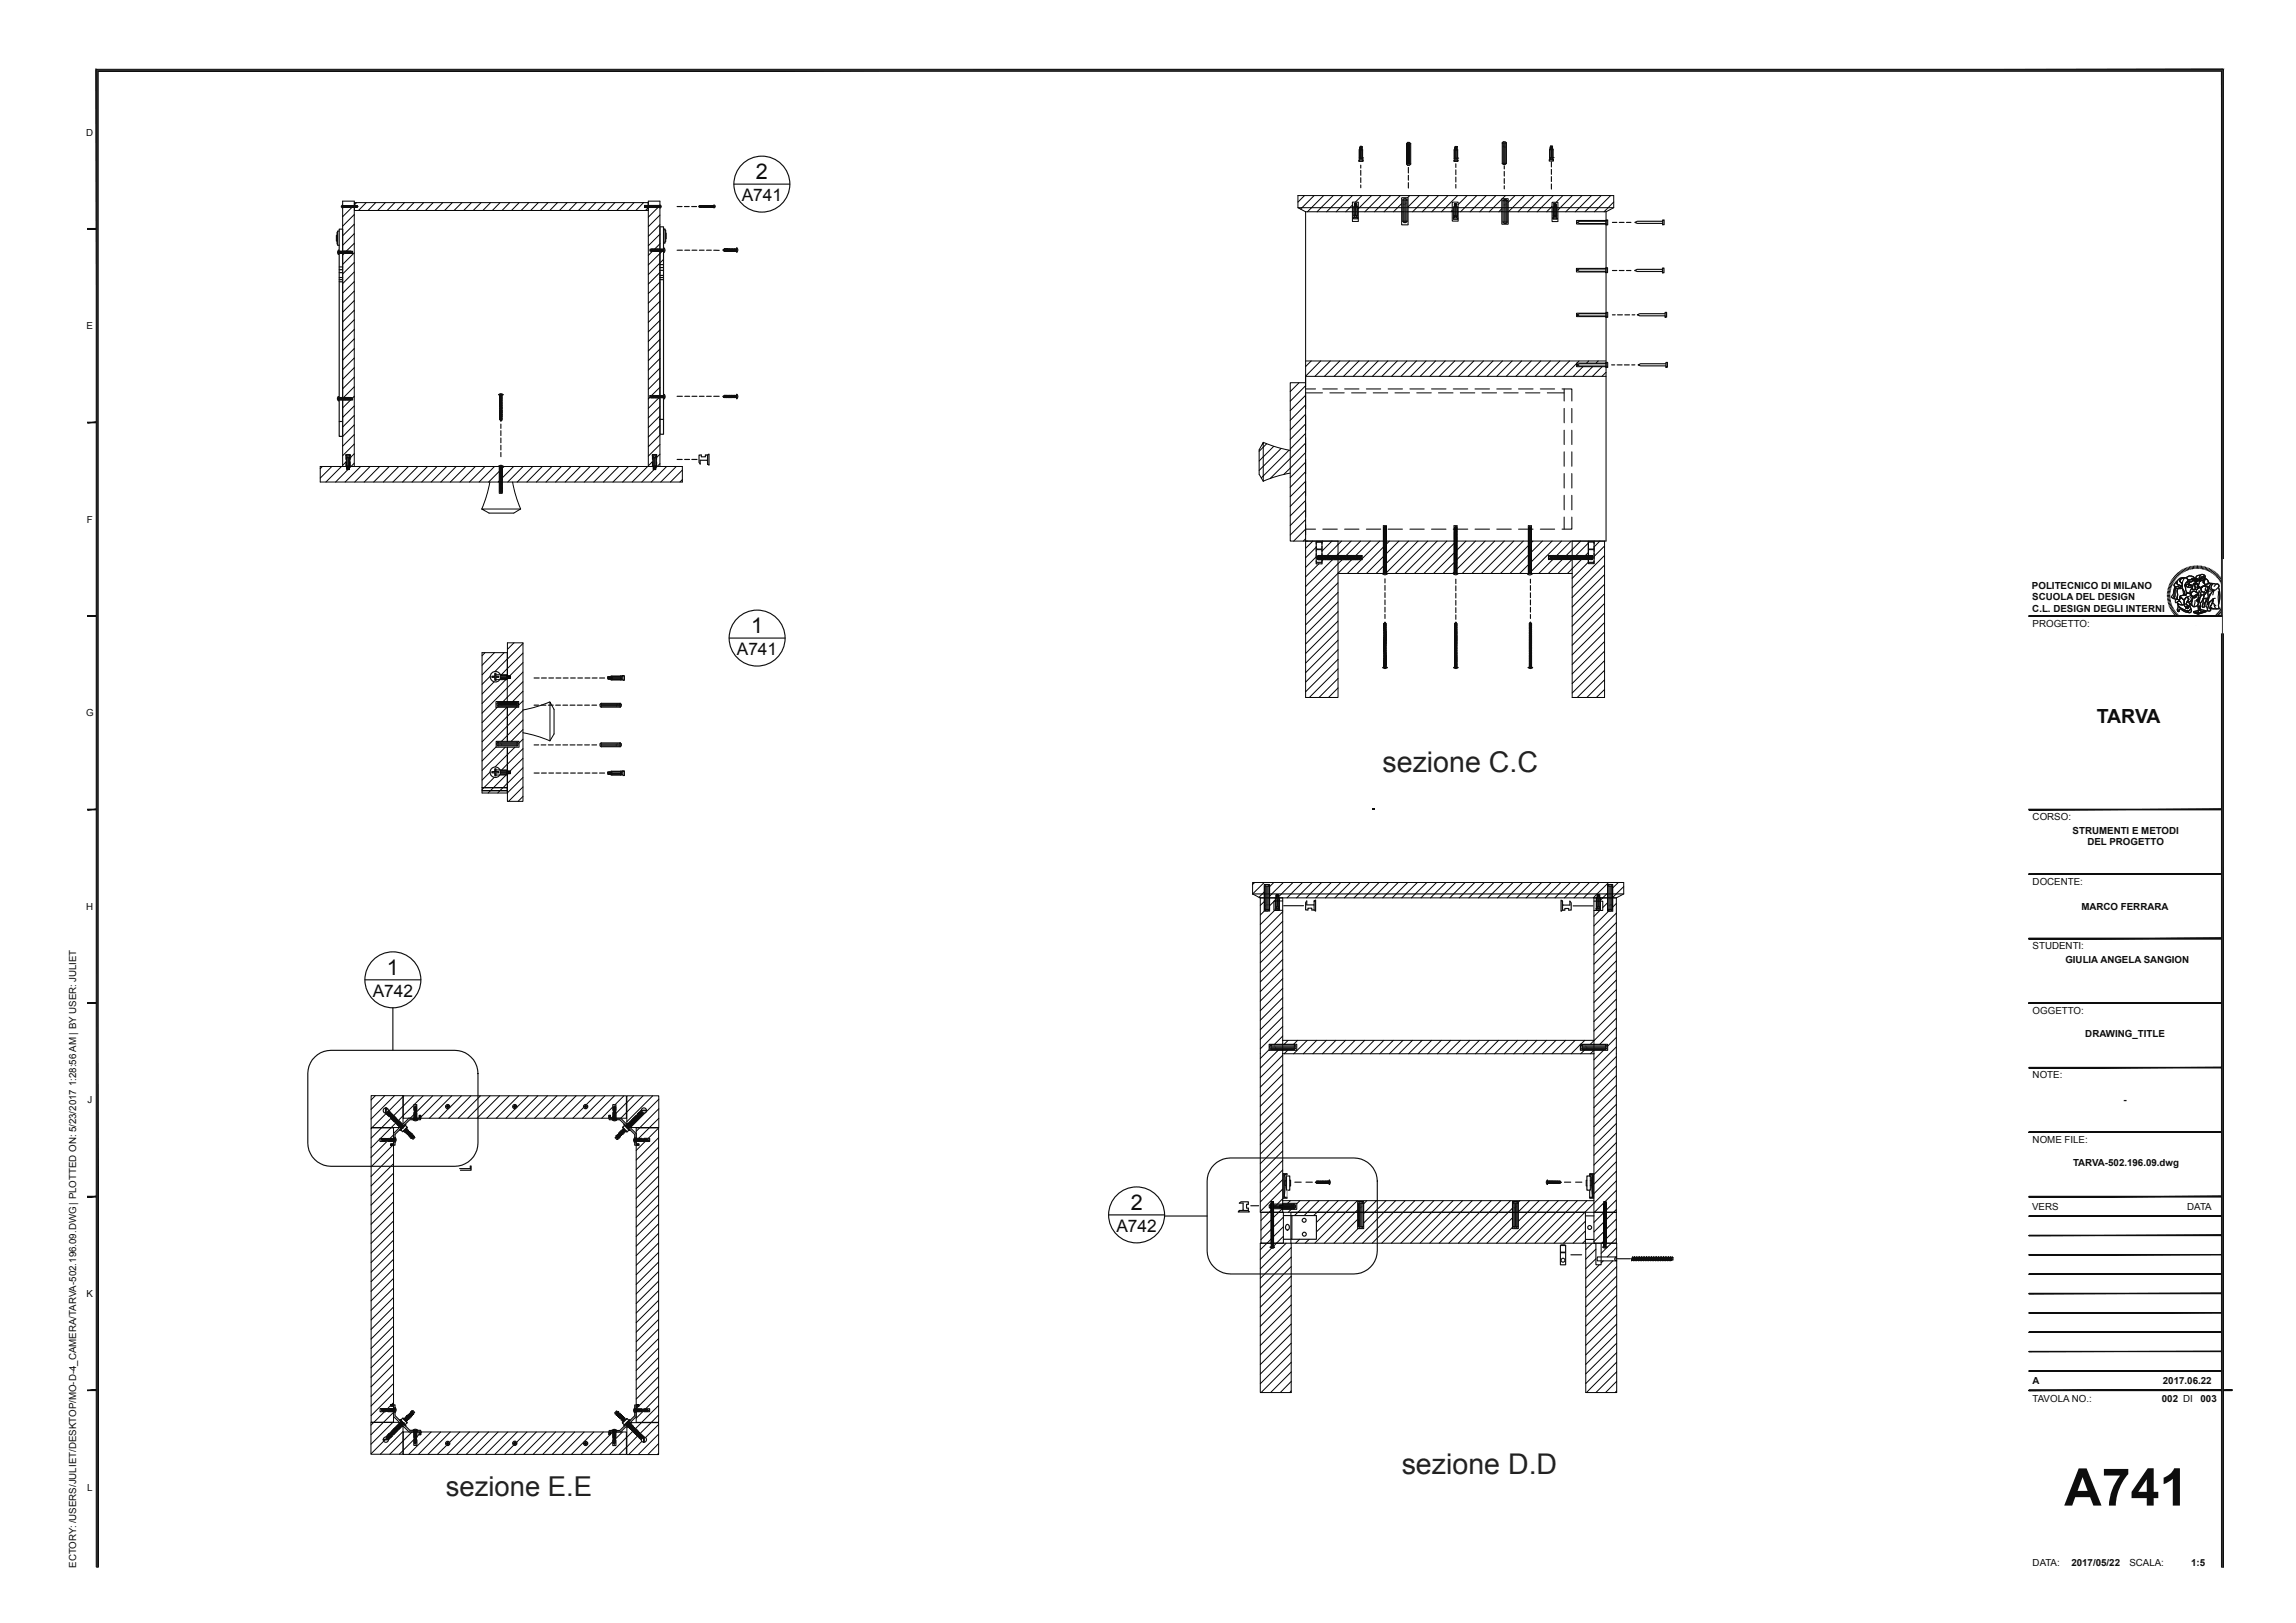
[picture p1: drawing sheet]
<svg xmlns="http://www.w3.org/2000/svg" width="594mm" height="420mm" viewBox="0 0 594 420" stroke-linecap="round" stroke-linejoin="round" font-family="sans-serif">
<defs><g id="words">
<text font-size="13.4" fill="#0d0d0d" x="534" y="389.6">A741</text>
<g font-size="7.4" fill="#222">
<text x="357.7" y="199.8">sezione C.C</text>
<text x="362.6" y="381.5">sezione D.D</text>
</g>
<text font-size="7.1" fill="#222" x="115.4" y="387.2">sezione E.E</text>
<g font-size="5.6" fill="#0d0d0d">
<text x="195.5" y="46.4">2</text>
<text x="194.3" y="163.9">1</text>
<text x="100.1" y="252.3">1</text>
<text x="292.5" y="313.1">2</text>
</g>
<text font-size="5" fill="#0d0d0d" x="542.5" y="187.2">TARVA</text>
<g font-size="4.5" fill="#0d0d0d">
<text x="191.9" y="52.1">A741</text>
<text x="190.6" y="169.5">A741</text>
<text x="96.4" y="258">A742</text>
<text x="288.8" y="318.8">A742</text>
</g>
<g font-size="2.5" fill="#0d0d0d">
<text x="22.3" y="35.1">D</text>
<text x="22.4" y="85.2">E</text>
<text x="22.5" y="135.3">F</text>
<text x="525.7" y="152.3">POLITECNICO DI MILANO</text>
<text x="525.8" y="155.4">SCUOLA DEL DESIGN</text>
<text x="525.8" y="158.4">C.L. DESIGN DEGLI INTERNI</text>
<text x="525.9" y="162.2">PROGETTO:</text>
<text x="22.3" y="185.4">G</text>
<text x="525.9" y="212.3">CORSO:</text>
<text x="536.2" y="215.7">STRUMENTI E METODI</text>
<text x="540" y="218.7">DEL PROGETTO</text>
<text x="525.9" y="229">DOCENTE:</text>
<text x="22.3" y="235.4">H</text>
<text x="538.5" y="235.4">MARCO FERRARA</text>
<text x="525.9" y="245.7">STUDENTI:</text>
<text x="534.3" y="249.1">GIULIA ANGELA SANGION</text>
<text x="525.9" y="262.4">OGGETTO:</text>
<text x="539.5" y="268.4">DRAWING_TITLE</text>
<text x="525.9" y="279.1">NOTE:</text>
<text x="22.6" y="285.5">J</text>
<text x="549.4" y="285.5">-</text>
<text x="525.9" y="295.8">NOME FILE:</text>
<text x="536.3" y="301.7">TARVA-502.196.09.dwg</text>
<text x="525.7" y="313.1">VERS</text>
<text x="565.9" y="313.1">DATA</text>
<text x="22.4" y="335.6">K</text>
<text x="525.9" y="358.2">A</text>
<text x="559.6" y="358.2">2017.06.22</text>
<text x="525.9" y="362.7">TAVOLA NO.:</text>
<text x="559.3" y="362.7">002 DI</text>
<text x="569.3" y="362.7">003</text>
<text x="22.5" y="385.7">L</text>
<text x="525.9" y="405.3">DATA:</text>
<text x="535.9" y="405.2">2017/05/22</text>
<text x="550.9" y="405.2">SCALA:</text>
<text x="566.9" y="405.2">1:5</text>
<text x="19.7" y="410.1" transform="rotate(-90 19.7 410.1)">DIRECTORY: /USERS/JULIET/DESKTOP/MO-D-4_CAMERA/TARVA-502.196.09.DWG | PLOTTED ON: 5/23/2017 1:28:56 AM | BY USER: JULIET</text>
</g>
</g></defs>
<path d="M355.2 209.4h.1" fill="none" stroke="#000" stroke-width=".26"/>
<path d="M355.2 209.4h.1" fill="none" stroke="#0d0d0d" stroke-width=".3"/>
<path d="M355.2 209.4h.1" fill="none" stroke="#000" stroke-width=".26"/>
<path d="M355.2 209.4h.1" fill="none" stroke="#0d0d0d" stroke-width=".3"/>
<path d="M355.2 209.4h.1" fill="none" stroke="#000" stroke-width=".26"/>
<path d="M355.2 209.4h.1" fill="none" stroke="#0d0d0d" stroke-width=".3"/>
<path d="M355.2 209.4h.1" fill="none" stroke="#000" stroke-width=".26"/>
<path d="M355.2 209.4h.1" fill="none" stroke="#0d0d0d" stroke-width=".3"/>
<path d="M355.2 209.4h.1" fill="none" stroke="#000" stroke-width=".26"/>
<path d="M355.2 209.4h.1" fill="none" stroke="#0d0d0d" stroke-width=".3"/>
<path d="M355.2 209.4h.1" fill="none" stroke="#000" stroke-width=".26"/>
<path d="M355.2 209.4h.1" fill="none" stroke="#0d0d0d" stroke-width=".3"/>
<path d="M355.2 209.4h.1" fill="none" stroke="#000" stroke-width=".26"/>
<path d="M355.2 209.4h.1" fill="none" stroke="#0d0d0d" stroke-width=".3"/>
<path d="M355.2 209.4h.1" fill="none" stroke="#000" stroke-width=".26"/>
<path d="M355.2 209.4h.1" fill="none" stroke="#0d0d0d" stroke-width=".3"/>
<path d="M355.2 209.4h.1" fill="none" stroke="#0d0d0d" stroke-width=".3"/>
<path d="M355.2 209.4h.1" fill="none" stroke="#0d0d0d" stroke-width=".3"/>
<path d="M355.2 209.4h.1" fill="none" stroke="#0d0d0d" stroke-width=".3"/>
<path d="M355.2 209.4h.1" fill="none" stroke="#000" stroke-width=".26"/>
<path d="M355.2 209.4h.1" fill="none" stroke="#0d0d0d" stroke-width=".3"/>
<path d="M355.2 209.4h.1" fill="none" stroke="#000" stroke-width=".26"/>
<path d="M355.2 209.4h.1" fill="none" stroke="#0d0d0d" stroke-width=".3"/>
<path d="M355.2 209.4h.1" fill="none" stroke="#000" stroke-width=".26"/>
<path d="M355.2 209.4h.1" fill="none" stroke="#0d0d0d" stroke-width=".3"/>
<path d="M355.2 209.4h.1" fill="none" stroke="#000" stroke-width=".26"/>
<path d="M355.2 209.4h.1" fill="none" stroke="#0d0d0d" stroke-width=".3"/>
<path d="M355.2 209.4h.1" fill="none" stroke="#000" stroke-width=".26"/>
<path d="M355.2 209.4h.1" fill="none" stroke="#0d0d0d" stroke-width=".3"/>
<path d="M355.2 209.4h.1" fill="none" stroke="#000" stroke-width=".26"/>
<path d="M355.2 209.4h.1" fill="none" stroke="#0d0d0d" stroke-width=".3"/>
<path d="M355.2 209.4h.1" fill="none" stroke="#000" stroke-width=".26"/>
<path d="M355.2 209.4h.1" fill="none" stroke="#0d0d0d" stroke-width=".3"/>
<path d="M355.2 209.4h.1" fill="none" stroke="#000" stroke-width=".26"/>
<path d="M355.2 209.4h.1" fill="none" stroke="#0d0d0d" stroke-width=".3"/>
<path d="M355.2 209.4h.1" fill="none" stroke="#000" stroke-width=".26"/>
<path d="M355.2 209.4h.1" fill="none" stroke="#0d0d0d" stroke-width=".3"/>
<path d="M355.2 209.4h.1" fill="none" stroke="#000" stroke-width=".26"/>
<path d="M355.2 209.4h.1" fill="none" stroke="#f00" stroke-width=".26"/>
<path d="M355.2 209.4h.1" fill="none" stroke="#000" stroke-width=".26"/>
<path d="M355.2 209.4h.1" fill="none" stroke="#f00" stroke-width=".26"/>
<path d="M355.2 209.4h.1" fill="none" stroke="#000" stroke-width=".26"/>
<path d="M355.2 209.4h.1" fill="none" stroke="#ff0" stroke-width=".26"/>
<path d="M355.2 209.4h.1" fill="none" stroke="#000" stroke-width=".26"/>
<path d="M355.2 209.4h.1" fill="none" stroke="#0d0d0d" stroke-width=".3"/>
<path d="M355.2 209.4h.1" fill="none" stroke="#000" stroke-width=".26"/>
<path d="M355.2 209.4h.1" fill="none" stroke="#0d0d0d" stroke-width=".3"/>
<path d="M355.2 209.4h.1" fill="none" stroke="#989898" stroke-width=".26"/>
<path d="M355.2 209.4h.1" fill="none" stroke="#0d0d0d" stroke-width=".3"/>
<path d="M355.2 209.4h.1" fill="none" stroke="#989898" stroke-width=".26"/>
<path d="M355.2 209.4h.1" fill="none" stroke="#000" stroke-width=".26"/>
<path d="M355.2 209.4h.1" fill="none" stroke="#0d0d0d" stroke-width=".3"/>
<path d="M355.2 209.4h.1" fill="none" stroke="#0d0d0d" stroke-width=".3"/>
<path d="M355.2 209.4h.1" fill="none" stroke="#0d0d0d" stroke-width=".3"/>
<path d="M355.2 209.4h.1" fill="none" stroke="#0d0d0d" stroke-width=".3"/>
<path d="M355.2 209.4h.1" fill="none" stroke="#0d0d0d" stroke-width=".3"/>
<path d="M355.2 209.4h.1" fill="none" stroke="#0d0d0d" stroke-width=".3"/>
<path d="M355.2 209.4h.1" fill="none" stroke="#000" stroke-width=".26"/>
<path d="M355.2 209.4h.1" fill="none" stroke="#0d0d0d" stroke-width=".3"/>
<path d="M355.2 209.4h.1" fill="none" stroke="#000" stroke-width=".26"/>
<path d="M355.2 209.4h.1" fill="none" stroke="#0d0d0d" stroke-width=".3"/>
<path d="M355.2 209.4h.1" fill="none" stroke="#000" stroke-width=".26"/>
<path d="M355.2 209.4h.1" fill="none" stroke="#0d0d0d" stroke-width=".3"/>
<path d="M355.2 209.4h.1" fill="none" stroke="#000" stroke-width=".26"/>
<path d="M355.2 209.4h.1" fill="none" stroke="#0d0d0d" stroke-width=".3"/>
<path d="M355.2 209.4h.1" fill="none" stroke="#000" stroke-width=".26"/>
<path d="M355.2 209.4h.1" fill="none" stroke="#0d0d0d" stroke-width=".3"/>
<path d="M355.2 209.4h.1" fill="none" stroke="#0d0d0d" stroke-width=".3"/>
<path d="M355.2 209.4h.1" fill="none" stroke="#0d0d0d" stroke-width=".3"/>
<path d="M355.2 209.4h.1" fill="none" stroke="#0d0d0d" stroke-width=".3"/>
<path d="M355.2 209.4h.1" fill="none" stroke="#0d0d0d" stroke-width=".3"/>
<path d="M355.2 209.4h.1" fill="none" stroke="#0d0d0d" stroke-width=".3"/>
<path d="M355.2 209.4h.1" fill="none" stroke="#0d0d0d" stroke-width=".3"/>
<path d="M355.2 209.4h.1" fill="none" stroke="#000" stroke-width=".26"/>
<path d="M355.2 209.4h.1" fill="none" stroke="#0d0d0d" stroke-width=".3"/>
<path d="M355.2 209.4h.1" fill="none" stroke="#0d0d0d" stroke-width=".3"/>
<path d="M355.2 209.4h.1" fill="none" stroke="#989898" stroke-width=".26"/>
<path d="M355.2 209.4h.1" fill="none" stroke="#000" stroke-width=".26"/>
<path d="M355.2 209.4h.1" fill="none" stroke="#0d0d0d" stroke-width=".3"/>
<path d="M355.2 209.4h.1" fill="none" stroke="#000" stroke-width=".26"/>
<path d="M355.2 209.4h.1" fill="none" stroke="#0d0d0d" stroke-width=".3"/>
<path d="M355.2 209.4h.1" fill="none" stroke="#000" stroke-width=".26"/>
<path d="M355.2 209.4h.1" fill="none" stroke="#0d0d0d" stroke-width=".3"/>
<path d="M355.2 209.4h.1" fill="none" stroke="#000" stroke-width=".26"/>
<path d="M355.2 209.4h.1" fill="none" stroke="#0d0d0d" stroke-width=".3"/>
<path d="M355.2 209.4h.1" fill="none" stroke="#000" stroke-width=".26"/>
<path d="M355.2 209.4h.1" fill="none" stroke="#0d0d0d" stroke-width=".3"/>
<path d="M355.2 209.4h.1" fill="none" stroke="#000" stroke-width=".26"/>
<path d="M355.2 209.4h.1" fill="none" stroke="#0d0d0d" stroke-width=".3"/>
<path d="M355.2 209.4h.1" fill="none" stroke="#000" stroke-width=".26"/>
<path d="M355.2 209.4h.1" fill="none" stroke="#0d0d0d" stroke-width=".3"/>
<path d="M355.2 209.4h.1" fill="none" stroke="#000" stroke-width=".26"/>
<path d="M355.2 209.4h.1" fill="none" stroke="#0d0d0d" stroke-width=".3"/>
<path d="M355.2 209.4h.1" fill="none" stroke="#000" stroke-width=".26"/>
<path d="M355.2 209.4h.1" fill="none" stroke="#0d0d0d" stroke-width=".3"/>
<path d="M355.2 209.4h.1" fill="none" stroke="#000" stroke-width=".26"/>
<path d="M355.2 209.4h.1" fill="none" stroke="#0d0d0d" stroke-width=".3"/>
<path d="M355.2 209.4h.1" fill="none" stroke="#000" stroke-width=".26"/>
<path d="M355.2 209.4h.1" fill="none" stroke="#0d0d0d" stroke-width=".3"/>
<path d="M355.2 209.4h.1" fill="none" stroke="#000" stroke-width=".26"/>
<path d="M355.2 209.4h.1" fill="none" stroke="#0d0d0d" stroke-width=".3"/>
<path d="M355.2 209.4h.1" fill="none" stroke="#000" stroke-width=".26"/>
<path d="M355.2 209.4h.1" fill="none" stroke="#0d0d0d" stroke-width=".3"/>
<path d="M355.2 209.4h.1" fill="none" stroke="#000" stroke-width=".26"/>
<path d="M355.2 209.4h.1" fill="none" stroke="#0d0d0d" stroke-width=".3"/>
<path d="M355.2 209.4h.1" fill="none" stroke="#0d0d0d" stroke-width=".3"/>
<path d="M355.2 209.4h.1" fill="none" stroke="#000" stroke-width=".26"/>
<path d="M355.2 209.4h.1" fill="none" stroke="#0d0d0d" stroke-width=".3"/>
<path d="M355.2 209.4h.1" fill="none" stroke="#0d0d0d" stroke-width=".3"/>
<path d="M355.2 209.4h.1" fill="none" stroke="#000" stroke-width=".26"/>
<path d="M355.2 209.4h.1" fill="none" stroke="#0d0d0d" stroke-width=".3"/>
<path d="M355.2 209.4h.1" fill="none" stroke="#000" stroke-width=".26"/>
<path d="M355.2 209.4h.1" fill="none" stroke="#0d0d0d" stroke-width=".3"/>
<path d="M355.2 209.4h.1" fill="none" stroke="#000" stroke-width=".26"/>
<path d="M355.2 209.4h.1" fill="none" stroke="#0d0d0d" stroke-width=".3"/>
<path d="M355.2 209.4h.1" fill="none" stroke="#0d0d0d" stroke-width=".3"/>
<path d="M355.2 209.4h.1" fill="none" stroke="#000" stroke-width=".26"/>
<path d="M355.2 209.4h.1" fill="none" stroke="#0d0d0d" stroke-width=".3"/>
<path d="M355.2 209.4h.1" fill="none" stroke="#0d0d0d" stroke-width=".3"/>
<path d="M355.2 209.4h.1" fill="none" stroke="#f00" stroke-width=".26"/>
<path d="M355.2 209.4h.1" fill="none" stroke="#000" stroke-width=".26"/>
<path d="M355.2 209.4h.1" fill="none" stroke="#0d0d0d" stroke-width=".3"/>
<path d="M355.2 209.4h.1" fill="none" stroke="#000" stroke-width=".26"/>
<path d="M355.2 209.4h.1" fill="none" stroke="#0d0d0d" stroke-width=".3"/>
<path d="M355.2 209.4h.1" fill="none" stroke="#000" stroke-width=".26"/>
<path d="M355.2 209.4h.1" fill="none" stroke="#0d0d0d" stroke-width=".3"/>
<path d="M355.2 209.4h.1" fill="none" stroke="#000" stroke-width=".26"/>
<path d="M355.2 209.4h.1" fill="none" stroke="#0d0d0d" stroke-width=".3"/>
<path d="M355.2 209.4h.1" fill="none" stroke="#000" stroke-width=".26"/>
<path d="M355.2 209.4h.1" fill="none" stroke="#0d0d0d" stroke-width=".3"/>
<path d="M355.2 209.4h.1" fill="none" stroke="#000" stroke-width=".26"/>
<path d="M355.2 209.4h.1" fill="none" stroke="#0d0d0d" stroke-width=".3"/>
<path d="M355.2 209.4h.1" fill="none" stroke="#0d0d0d" stroke-width=".3"/>
<path d="M355.2 209.4h.1" fill="none" stroke="#0d0d0d" stroke-width=".3"/>
<path d="M355.2 209.4h.1" fill="none" stroke="#0d0d0d" stroke-width=".3"/>
<path d="M355.2 209.4h.1" fill="none" stroke="#0d0d0d" stroke-width=".3"/>
<path d="M355.2 209.4h.1" fill="none" stroke="#000" stroke-width=".26"/>
<path d="M355.2 209.4h.1" fill="none" stroke="#0d0d0d" stroke-width=".3"/>
<path d="M355.2 209.4h.1" fill="none" stroke="#000" stroke-width=".26"/>
<path d="M355.2 209.4h.1" fill="none" stroke="#0d0d0d" stroke-width=".3"/>
<path d="M355.2 209.4h.1" fill="none" stroke="#000" stroke-width=".26"/>
<path d="M355.2 209.4h.1" fill="none" stroke="#0d0d0d" stroke-width=".3"/>
<path d="M355.2 209.4h.1" fill="none" stroke="#000" stroke-width=".26"/>
<path d="M355.2 209.4h.1" fill="none" stroke="#0d0d0d" stroke-width=".3"/>
<path d="M355.2 209.4h.1" fill="none" stroke="#000" stroke-width=".26"/>
<path d="M355.2 209.4h.1" fill="none" stroke="#0d0d0d" stroke-width=".3"/>
<path d="M355.2 209.4h.1" fill="none" stroke="#0d0d0d" stroke-width=".3"/>
<path d="M355.2 209.4h.1" fill="none" stroke="#000" stroke-width=".26"/>
<path d="M355.2 209.4h.1" fill="none" stroke="#0d0d0d" stroke-width=".3"/>
<path d="M355.2 209.4h.1" fill="none" stroke="#000" stroke-width=".26"/>
<path d="M355.2 209.4h.1" fill="none" stroke="#0d0d0d" stroke-width=".3"/>
<path d="M355.2 209.4h.1" fill="none" stroke="#333" stroke-width=".26"/>
<path d="M355.2 209.4h.1" fill="none" stroke="#333" stroke-width=".26"/>
<path d="M355.2 209.4h.1" fill="none" stroke="#333" stroke-width=".26"/>
<path d="M355.2 209.4h.1" fill="none" stroke="#333" stroke-width=".26"/>
<path d="M355.2 209.4h.1" fill="none" stroke="#333" stroke-width=".26"/>
<path d="M355.2 209.4h.1" fill="none" stroke="#333" stroke-width=".26"/>
<path d="M355.2 209.4h.1" fill="none" stroke="#333" stroke-width=".26"/>
<path d="M355.2 209.4h.1" fill="none" stroke="#0d0d0d" stroke-width=".3"/>
<path d="M355.2 209.4h.1" fill="none" stroke="#0d0d0d" stroke-width=".3"/>
<path d="M355.2 209.4h.1" fill="none" stroke="#0d0d0d" stroke-width=".3"/>
<path d="M355.2 209.4h.1" fill="none" stroke="#f00" stroke-width=".26"/>
<path d="M355.2 209.4h.1" fill="none" stroke="#000" stroke-width=".26"/>
<path d="M355.2 209.4h.1" fill="none" stroke="#333" stroke-width=".26"/>
<path d="M355.2 209.4h.1" fill="none" stroke="#0d0d0d" stroke-width=".3"/>
<path d="M355.2 209.4h.1" fill="none" stroke="#0d0d0d" stroke-width=".3"/>
<path d="M355.2 209.4h.1" fill="none" stroke="#0d0d0d" stroke-width=".3"/>
<path d="M355.2 209.4h.1" fill="none" stroke="#0d0d0d" stroke-width=".3"/>
<path d="M355.2 209.4h.1" fill="none" stroke="#0d0d0d" stroke-width=".3"/>
<path d="M355.2 209.4h.1" fill="none" stroke="#0d0d0d" stroke-width=".3"/>
<path d="M355.2 209.4h.1" fill="none" stroke="#0d0d0d" stroke-width=".3"/>
<path d="M355.2 209.4h.1" fill="none" stroke="#0d0d0d" stroke-width=".3"/>
<path d="M355.2 209.4h.1" fill="none" stroke="#0d0d0d" stroke-width=".3"/>
<path d="M355.2 209.4h.1" fill="none" stroke="#0d0d0d" stroke-width=".3"/>
<path d="M355.2 209.4h.1" fill="none" stroke="#0d0d0d" stroke-width=".3"/>
<path d="M355.2 209.4h.1" fill="none" stroke="#0d0d0d" stroke-width=".3"/>
<path d="M355.2 209.4h.1" fill="none" stroke="#0d0d0d" stroke-width=".3"/>
<path d="M355.2 209.4h.1" fill="none" stroke="#0d0d0d" stroke-width=".3"/>
<path d="M355.2 209.4h.1" fill="none" stroke="#0d0d0d" stroke-width=".3"/>
<path d="M355.2 209.4h.1" fill="none" stroke="#0d0d0d" stroke-width=".3"/>
<path d="M355.2 209.4h.1" fill="none" stroke="#0d0d0d" stroke-width=".3"/>
<path d="M355.2 209.4h.1" fill="none" stroke="#0d0d0d" stroke-width=".3"/>
<path d="M355.2 209.4h.1" fill="none" stroke="#0d0d0d" stroke-width=".3"/>
<path d="M355.2 209.4h.1" fill="none" stroke="#0d0d0d" stroke-width=".3"/>
<path d="M355.2 209.4h.1" fill="none" stroke="#0d0d0d" stroke-width=".3"/>
<path d="M355.2 209.4h.1" fill="none" stroke="#0d0d0d" stroke-width=".3"/>
<path d="M355.2 209.4h.1" fill="none" stroke="#0d0d0d" stroke-width=".3"/>
<g fill="none" stroke="#000" stroke-width=".26">
<path d="M88.7 53.5l-.1 .1M91.1 53.6l-2.5 2.5M91.7 55.5l-3.1 3M91.7 58l-3.1 3M92.2 52.4l-.5 .6M94.7 52.4l-1.9 2.1M97.2 52.4l-2 2.1M99.7 52.4l-2 2.1M102.2 52.4l-2 2.1M104.6 52.4l-1.9 2.1M107.1 52.4l-2 2.1M109.6 52.4l-2 2.1"/>
<path d="M112.1 52.4l-2 2.1M114.6 52.4l-2.1 2.1M117 52.4l-2 2.1M119.5 52.4l-2 2.1M122 52.4l-2 2.1M124.5 52.4l-2.1 2.1M126.9 52.4l-2 2.1M129.4 52.4l-2 2.1M131.9 52.4l-2 2.1M134.3 52.4l-2 2.1M136.8 52.4l-2 2.1M139.3 52.4l-2 2.1"/>
<path d="M141.8 52.4l-2 2.1M144.2 52.4l-2 2.1M146.7 52.4l-2 2.1M149.2 52.4l-2 2.1M151.7 52.4l-2.1 2.1M154.1 52.4l-2 2.1M156.6 52.4l-2 2.1M159.1 52.4l-2 2.1M161.6 52.4l-2 2.1M164 52.4l-1.9 2.1M166.5 52.4l-2 2.1M167.7 53.7l-.7 .8"/>
<path d="M167.7 52.4h-76v2.1h76M167.7 53.7v67M167.7 53.7h.1M167.7 53.2v-1.1h3v1.1h-3.9v.5h3.9v10.8h-2.6v.5h2.6v37.3h-2.6v.6h2.6v17.8M170.2 53.7l-2.5 2.5M170.7 55.7l-3 3M170.7 58.1l-3 3.1M89 65.6l-.4 .4M91.7 60.5l-3.1 3M91.7 63l-2.1 2M91.7 65.4l-3.1 3M91.7 67.9l-3.1 3"/>
<path d="M91.7 70.4l-3.1 3M91.7 72.9l-3.1 2.9M91.7 75.3l-3.1 3M91.7 77.8l-3.1 3M168.8 65l-1.1 1.1M170.7 70.5l-3 3M170.7 73l-3 3M170.7 75.5l-3 3M170.7 78l-3 2.9M170.8 60.6l-3.1 3M170.8 63.1l-1.4 1.4M171.3 65l-3.6 3.6"/>
<path d="M171.4 64.9l-.1 .1M171.7 67.1l-4 4M91.7 80.3l-3.1 3M91.7 82.7l-3.1 3.1M91.7 85.2l-3.1 3M91.7 87.7l-3.1 3M91.7 90.2l-3.1 3M91.7 92.7l-3.1 3M91.7 95.1l-3.1 3.1M91.7 97.6l-3.1 3M170.7 80.4l-3 3M170.7 82.9l-3 3"/>
<path d="M170.7 85.4l-3 3M170.7 87.8l-3 3M170.7 90.3l-3 3M170.7 92.8l-3 3M170.7 95.3l-3 3M170.7 97.7l-3 3M89.5 119.6l-.9 .8M89.5 117.7v1.2M89.5 119.5v1.2M90.6 117.7v1.2M90.6 119.5v1.2M90.7 103.5l-2.1 2.1"/>
<path d="M91.7 100.1l-2.8 2.8M91.7 102.6l-.5 .4M91.7 105.1l-3.1 2.9M91.7 107.5l-3.1 3M91.7 110l-3.1 3M91.7 112.5l-3.1 3M91.7 114.9l-3.1 3M91.7 117.4l-1.1 1.1M91.7 119.9l-1.3 1.2M168.1 102.8l-.4 .4M168.8 119.5l-1.1 1M168.8 117.7v1.2"/>
<path d="M168.8 119.5v1.2M169.9 117.7v1.2M169.9 119.5v1.2M170.5 102.9l-2.8 2.8M170.7 100.2l-2.1 2.1M170.7 105.2l-3 2.9M170.7 107.6l-3 3M170.7 110.1l-3 3M170.7 112.6l-3 3M170.7 115l-3 3.1M170.7 117.5l-.8 .9M170.7 120l-1 1.1"/>
<path d="M83.4 120.7l-.6 .6M85.9 120.7l-3.1 3M88.3 120.7l-4 4M88.6 120.7v-17.2h2.6v-.6h-2.6v-37.3h2.6v-.6h-2.6v-12.9h3.1v68.6M89.7 120.7v.8M90 121.5l-3.2 3.2M90.4 120.7v.8h-.7M93.3 120.7l-4 4M95.8 120.7l-4 4M98.2 120.7l-4 4M100.7 120.7l-4 4M103.2 120.7l-4 4"/>
<path d="M105.7 120.7l-4.1 4M108.1 120.7l-4 4M110.6 120.7l-4 4M113.1 120.7l-4 4M115.6 120.7l-4.1 4M118 120.7l-4 4M120.5 120.7l-4 4M123 120.7l-4 4M124.6 131.7h10.1l-1.8 1.1h-6.4zM125.5 120.7l-4 4M126.7 124.7l-.9 4-1.2 3M127.9 120.7l-3.9 4"/>
<path d="M129.2 124.7h-46.4v-4h46.4v7h.8v-7h46.5v4h-46.5M129.2 122l-2.8 2.7M129.2 124.4l-.3 .3M130.4 120.7l-.4 .4M132.6 124.7l.7 3.2 1.4 3.8M132.9 120.7l-2.9 2.9M135.3 120.7l-3.9 4M137.8 120.7l-4 4M140.3 120.7l-4 4M142.8 120.7l-4 4M145.2 120.7l-3.9 4M147.7 120.7l-4 4"/>
<path d="M150.2 120.7l-4 4M152.7 120.7l-4 4M155.2 120.7l-4 4M157.6 120.7l-4 4M160.1 120.7l-4 4M162.6 120.7l-4 4M165.1 120.7l-4 4M167.6 120.7l-4.1 4M169 120.7v.8h.7v-.8M169.2 121.5l-3.2 3.2M172.5 120.7l-4 4M175 120.7l-4.1 4"/>
<path d="M176.5 121.6l-3.1 3.1M176.5 124.1l-.6 .6M125.5 168.9l-.8 .8M126.8 175l-2.1 2.1M127.8 176.5l-3.1 3.1M127.9 168.9l-3.2 3.3M128.1 174.6v1.3h3.1v5.7M128.1 174.6h3.2M130.4 168.9l-5.7 5.8M131.1 175.7l-6.4 6.4M131.2 170.5l-3.1 3.3M131.2 173l-1.5 1.6"/>
<path d="M131.2 174.6v-5.7h-6.5v36.3h6.5v-11.8M131.3 174.9h.8v.7h-.8M131.3 175.7v-9.3h4v41h-4v-14M133 166.4l-1.7 1.6M135.3 166.5l-4 4M135.3 173.9l-10.6 10.7M135.3 176.4l-5.1 5.2M135.3 178.9l-2.7 2.7M135.3 169l-4 4M135.3 171.5l-3.4 3.4M126.8 199.8l-2.1 2.1M128.1 199.2v1.4h3.1"/>
<path d="M128.1 199.2h3.1M128.3 183v-1.4h5.9v1.4h-5.8M128.4 193.3l-3.7 3.6M128.4 193.4h5.8M128.7 183l-4 4M130.7 193.4l-6 6M131.1 183l-6.4 6.5M131.2 185.4l-6.5 6.6M131.2 190.4l-1.4 1.4M131.2 195.3l-3.1 3.1M131.2 197.8l-1.4 1.4M131.2 183v8.8"/>
<path d="M131.3 199.5h.8v.7h-.8M131.3 183v8.8h-2.9v1.5M131.4 191.8h2.9v1.5M133.2 193.4l-1.9 1.9M133.6 183l-2.3 2.4M135.3 189.6l3.1 .7 3.8 1.4M135.3 183.8l-10.6 10.6M135.3 188.8l-3.1 3M135.3 191.3l-1 1M135.3 193.7l-4 4.1M135.3 198.7l-4 4M135.3 181.4l-1.1 1"/>
<path d="M135.3 186.3l-4 4M135.3 196.2l-3.3 3.3M142.2 181.6l-3.8 1.4-3.1 .7M142.3 181.7l1 1.9v6.3l-1 1.8zM124.7 203.9h6.5v.7h-6.5M124.7 204.7h6.5M124.7 203.8h6.5M125.1 203.9l-.4 .4M126.8 204.7l-.5 .5M127.8 201.2l-2.6 2.6M129.3 204.7l-.5 .5M130.1 203.9l-.7 .7"/>
<path d="M130.9 200.6l-4 4M131.2 202.7l-1 1.1M131.3 200.2h.1M135.3 201.2l-4 4M135.3 203.6l-3.7 3.8M135.3 206.1l-1.3 1.3M96 283.5h8.3v7.3l-1 1h-7.3zM96.2 291.9l-.2 .2M97.1 283.5l-1.1 1.1M98.3 294.7l-2.3 2.3M98.7 291.9l-2.7 2.6M99.6 283.5l-3.6 3.6"/>
<path d="M99.9 288.2l-3.6 3.6M100.1 295.4l-4.1 4.1M101.1 289.4l-2.3 2.4M101.1 291.9l-2.7 2.7M101.5 296.4l-5.5 5.5M101.8 296h-.8v.4h.8v67.1h-.8v.4h.8v4.2h-5.8v-76.2h5.8v4.2M101.8 293.7l-.9 .9M101.8 298.6l-5.8 5.8M102.1 283.5l-6.1 6.1M102.4 290.6l-1.2 1.2M104.3 283.8l-3.7 3.7M104.3 288.7l-1.2 1.2"/>
<path d="M104.3 283.6h57.8v5.8h-4.2v-.8h-.4v.8h-48.6v-.8h-.5v.8h-4.1zM104.5 283.6l-.2 .1M107 283.6l-5.1 5.1M107.1 288.4l-1 1M107.1 286l-2.8 2.7M109.5 283.6l-2.4 2.3M111.9 283.6l-4.1 4.1M114.4 283.6l-5.5 5.5M116 286.9l-2.4 2.5M116.9 283.6l-5.8 5.8M119.4 283.6l-3 2.9M121.8 283.6l-5.8 5.8"/>
<path d="M124.3 283.6l-5.8 5.8M126.8 283.6l-5.8 5.8M129.2 283.6l-5.8 5.8M131.7 283.6l-5.8 5.8M133.3 286.9l-2.4 2.5M134.2 283.6l-5.8 5.8M136.7 283.6l-2.9 2.9M139.1 283.6l-5.8 5.8M141.6 283.6l-5.8 5.8M144.1 283.6l-5.8 5.8M146.6 283.6l-5.8 5.8M149.1 283.6l-5.8 5.8"/>
<path d="M151 286.6l-2.8 2.8M151.6 283.6l-5.8 5.8M154 283.6l-2.3 2.2M156.5 283.6l-5.8 5.8M158.5 286.5l-2.8 2.9M158.5 288.9l-.4 .5M159 283.6l-5.8 5.8M161.4 283.6l-2.3 2.3M162.1 285.4l-2.8 2.7M162.1 287.9l-1.5 1.5M162.2 283.6h8.2v8.2h-7.2l-1-1zM163.9 283.6l-1.7 1.7"/>
<path d="M164.6 291.9h5.8v76.2h-5.8v-4.2h.7v-.4h-.7v-67.1h.7v-.4h-.7zM165.5 291.9l-.9 .9M166.4 283.6l-4.2 4.2M166.9 295.4l-2.3 2.3M168 291.9l-2.8 2.7M168.9 283.6l-6.7 6.7M170.4 291.9l-2.7 2.7M170.4 294.4l-5.8 5.8M170.4 296.9l-5.8 5.8M170.4 299.4l-5.8 5.8M170.4 284.5l-7.2 7.2M170.4 286.9l-4.8 4.9"/>
<path d="M170.4 289.4l-2.4 2.4M101.8 301.1l-5.8 5.8M101.8 303.6l-5.8 5.8M101.8 306.1l-5.8 5.8M101.8 308.6l-5.8 5.8M101.8 311l-5.8 5.8M101.8 313.5l-5.8 5.8M101.8 316l-5.8 5.8M101.8 318.5l-5.8 5.8M170.4 306.8l-5.8 5.8M170.4 301.8l-5.8 5.8M170.4 304.3l-5.8 5.8"/>
<path d="M170.4 309.3l-5.8 5.8M170.4 311.7l-5.8 5.8M170.4 314.2l-5.8 5.8M170.4 316.7l-5.8 5.8M170.4 319.1l-5.8 5.8M101.8 320.9l-5.8 5.8M101.8 323.4l-5.8 5.8M101.8 325.9l-5.8 5.8M101.8 328.4l-5.8 5.8M101.8 330.8l-5.8 5.8M101.8 333.3l-5.8 5.8M101.8 335.8l-5.8 5.8"/>
<path d="M101.8 338.2l-5.8 5.8M170.4 321.6l-5.8 5.8M170.4 326.6l-5.8 5.8M170.4 329l-5.8 5.8M170.4 331.5l-5.8 5.8M170.4 334l-5.8 5.8M170.4 336.5l-5.8 5.8M170.4 338.9l-5.8 5.8M170.4 324.1l-5.8 5.8M101.8 340.7l-5.8 5.8M101.8 343.2l-5.8 5.8M101.8 345.7l-5.8 5.8"/>
<path d="M101.8 348.1l-5.8 5.8M101.8 350.6l-5.8 5.8M101.8 353.1l-5.8 5.8M101.8 355.6l-5.8 5.8M101.8 358l-5.8 5.8M170.4 341.4l-5.8 5.8M170.4 343.9l-5.8 5.8M170.4 348.9l-5.8 5.8M170.4 356.3l-5.8 5.8M170.4 346.4l-5.8 5.8M170.4 351.3l-5.8 5.8M170.4 353.8l-5.8 5.8"/>
<path d="M170.4 358.8l-5.1 5M96 368.1h7.2l1.1 1v7.2h-8.3zM99.5 365.3l-3.5 3.5M99.6 372.6l-3.6 3.6M100.1 372.1l-.4 .4M101 363.7l-.7 .8M101.8 360.5l-5.8 5.8M101.8 363l-.5 .5M101.8 365.5l-5.8 5.8M101.8 367.9l-5.8 5.8M104.3 370.4l-5.9 5.9M104.3 375.4l-1 .9"/>
<path d="M104.3 370.6h4.1v.7h.5v-.7h48.6v.7h.4v-.7h4.2v5.8h-57.8zM106.6 370.6l-5.8 5.7M107.1 372.6l-2.8 2.7M108.4 371.2l-.5 .6M109.1 370.6l-.2 .1M111.5 370.6l-5.8 5.8M114 370.6l-5.8 5.8M115.5 374l-2.3 2.4M116.5 370.6l-5.8 5.8M119 370.6l-2.7 2.6M121.5 370.6l-5.8 5.8M123.9 370.6l-5.8 5.8"/>
<path d="M126.4 370.6l-5.8 5.8M128.9 370.6l-5.8 5.8M131.4 370.6l-5.8 5.8M132.9 374l-2.4 2.4M133.8 370.6l-5.8 5.8M136.3 370.6l-2.6 2.6M138.8 370.6l-5.8 5.8M141.3 370.6l-5.8 5.8M143.7 370.6l-5.8 5.8M146.2 370.6l-5.8 5.8M148.7 370.6l-5.8 5.8M151.1 370.6l-5.7 5.8"/>
<path d="M153.6 370.6l-5.8 5.8M156.1 370.6l-5.8 5.8M157.8 371.3l-5 5.1M158.5 370.6l-.6 .6M158.5 373.1l-3.3 3.3M161 370.6l-1.7 1.7M162.1 372l-4.4 4.4M162.1 374.5l-1.9 1.9M162.4 369.2l-.2 .3M163.2 368.2h7.2v8.2h-8.2v-7.2zM163.5 368.2l-.3 .3M163.7 370.4l-1.5 1.5"/>
<path d="M164.9 371.6l-2.7 2.8M165.2 363.9l-.6 .7M165.9 368.2l-1.5 1.5M166 373l-3.4 3.4M166.3 365.3l-1.7 1.7M168.4 368.2l-2.7 2.7M170.4 363.7l-4.4 4.4M170.4 368.6l-3.4 3.4M170.4 371.1l-5.3 5.3M170.4 373.6l-2.8 2.8M170.4 376.1l-.3 .3M170.4 361.2l-3.4 3.4"/>
<path d="M170.4 366.2l-1.9 1.9"/>
</g>
<g fill="none" stroke="#0d0d0d" stroke-width=".3">
<path d="M87.8 59.8h-.5v3.7h.5M88.6 53.1l-.3 .4 .3 .3M88.6 53.4h3.9l-3.9 .1M88.6 53.4h3.9v-.2l-.2 .2-.1-.2v.2l-.1-.2-.4 .2M88.6 53.4h3.1M88.6 53.3h.2M88.6 53.5h.2M88.6 53.1v.7M88.8 53.5l.1 .2v-.2l.1 .2 .1-.2 .1 .2 .1-.2 .1 .2 .1-.2 .1 .2 .1-.2v.2l.1-.2 .1 .2 .1-.2 .1 .2 .1-.2 .1 .2 .1-.2 .1 .2 .1-.2v.2l.1-.2 .1 .2 .1-.2 .1 .2 .1-.2 .1 .2 .1-.2 .1 .2v-.2l.1 .2 .2-.2v.2l.1-.2 .1 .2 .1-.2 .1 .2 .1-.2 .3 .2v-.2M88.8 53.4l.1-.2v.2l.1-.2 .1 .2 .1-.2 .1 .2 .1-.2 .1 .2 .1-.2 .1 .2v-.2l.1 .2 .1-.2 .1 .2 .1-.2 .1 .2 .1-.2 .1 .2 .1-.2 .1 .2v-.2l.1 .2 .1-.2 .1 .2 .1-.2 .1 .2 .1-.2 .1 .2 .1-.2 .3 .2M166.9 53.4l3.9 .1M166.9 53.4l.1-.2v.2l.1-.2 .1 .2 .1-.2 .1 .2 .1-.2 .1 .2 .1-.2 .1 .2 .1-.2v.2l.2-.2v.2l.1-.2 .1 .2 .1-.2 .1 .2 .1-.2 .1 .2v-.2l.2 .2 .1-.2v.2l.1-.2 .1 .2 .1-.2 .1 .2 .1-.2 .1 .2 .1-.2 .1 .2v-.2l.1 .2 .1-.2 .3 .2 .1-.2 .1 .2 .1-.2v.2"/>
<path d="M166.9 53.5l.1 .2v-.2l.1 .2 .1-.2 .1 .2 .1-.2 .1 .2 .1-.2 .1 .2 .1-.2 .1 .2v-.2l.1 .2 .1-.2 .1 .2 .1-.2 .1 .2 .1-.2 .1 .2 .1-.2v.2l.2-.2 .1 .2v-.2l.1 .2 .1-.2 .1 .2 .1-.2 .1 .2 .1-.2 .1 .2 .1-.2v.2l.1-.2 .1 .2 .3-.2 .1 .2 .1-.2 .1 .2v-.2M170.6 53.5h.2M170.6 53.3h.2M170.8 53.1l.3 .3-.3 .4zM170.8 53.4h-3.9h3.9h-3M171.7 59.2h.3v3.7h-.3M172 59.5h.2v3.1h-.2M175.2 53.4h1.2M177.1 53.4h1.2M178.9 53.4h1.3M180.8 53.4l3.9 .1M180.8 53.4l.1-.2 .1 .2 .1-.2 .1 .2 .1-.2 .1 .2v-.2l.2 .2 .1-.2v.2l.1-.2 .1 .2 .1-.2 .1 .2 .1-.2 .1 .2 .1-.2 .1 .2v-.2l.1 .2 .1-.2 .1 .2 .1-.2 .1 .2 .1-.2 .1 .2 .1-.2v.2l.1-.2 .1 .2 .1-.2 .1 .2 .1-.2 .1 .2 .1-.2 .1 .2v-.2l.1 .2 .3-.2 .1 .2"/>
<path d="M180.8 53.5l.1 .2 .1-.2 .1 .2 .1-.2 .1 .2 .1-.2v.2l.2-.2 .1 .2v-.2l.1 .2 .1-.2 .1 .2 .1-.2 .1 .2 .1-.2 .1 .2 .1-.2v.2l.1-.2 .1 .2 .1-.2 .1 .2 .1-.2 .1 .2 .1-.2 .1 .2v-.2l.1 .2 .1-.2 .1 .2 .1-.2 .1 .2 .1-.2 .1 .2 .4-.2 .1 .2 .1-.2M184.6 53.3h.1M184.6 53.5h.1M184.7 53.4h-3.9h3.9h-3M184.7 53.7l.3-.3-.3-.3v.7M87.2 60.9h-.2v1.5h.2M87.3 60.1v3M87.6 65.5l.2-.5-.2 .6M87.6 64.7v1.2a.69 .69 0 0 1 0-1.2zM87.6 65.1h.1M87.7 65.5h.1M87.8 69.8h.8"/>
<path d="M87.8 69.1h.8M87.8 70.6h.8M87.8 71.8h.8M87.8 72.4h.8M87.8 72.9h.8M87.8 65l-.2 .3M87.8 65.1h.1M88 65.5h.1M88.1 65l-.3 .6M88.1 65.1h.1M88.2 65.5h.2M88.3 65l-.2 .6"/>
<path d="M88.5 65.5h.1M88.6 65l-.2 .6M88.8 65.5h.1M88.9 65l-.3 .6M89 65.5h.2M89.2 65l-.3 .6M89.3 65.5h.2M89.4 65l-.2 .6M89.6 65.5h.1M89.7 65l-.2 .6M89.8 65.5h.2M90 65l-.3 .6"/>
<path d="M90.1 65.5h.2M90.2 65l-.2 .6M90.4 65.5h.2M90.5 65l-.2 .6M90.7 65.5h.1M90.8 65l-.2 .6M90.8 65.1l.4 .2-.3 .1M91 65.2l-.2 .4M168.4 64.7l.2 .3M168.6 64.9h.1M168.6 64.5l.2 .5M168.6 64.6l-.4 .2 .2 .1"/>
<path d="M168.8 64.9h.2M168.9 64.5l.2 .5M169.1 64.9h.1M169.2 64.5l.2 .5M169.4 64.9h.1M169.4 64.5l.2 .5M169.6 64.9h.2M169.7 64.5l.2 .5M169.9 64.9h.2M170 64.5l.2 .5M170.2 64.9h.1M170.2 64.5l.3 .5"/>
<path d="M170.5 64.9h.1M170.5 64.5l.2 .5M170.7 71.8h1M170.7 72.4h1M170.7 69.2h1M170.7 68.5h1M170.7 70h1M170.7 71.3h1M170.7 64.9h.2M170.8 64.5l.2 .5M171 64.9h.2M171.1 64.5l.2 .5"/>
<path d="M171.2 64.6h.1M171.3 64.9h.1M171.3 64.5l.2 .5M171.4 64.6h.2M171.5 64.9h.2l-.1-.4 .1 .5M171.6 64.5l.1 .3M171.7 64.6h.1M171.8 64.2l.1 .1a.72 .72 0 0 1-.1 1M171.8 64.2v1.1M172.2 60.4v1.4M175.2 64.8h1.3M177.2 64.8h1.2"/>
<path d="M179 64.8h1.3M180.9 64.8h1.3M182.8 64.8h1.2M184.7 64.8h1.4M187.2 64.6l.2 .4M187.4 64.9h.1M187.4 64.4l.2 .6M187.4 64.5l-.4 .2 .2 .1M187.6 64.9h.2M187.7 64.4l.2 .6M187.9 64.9h.1M188 64.4l.2 .6"/>
<path d="M188.2 64.9h.1M188.2 64.4l.3 .6M188.5 64.9h.1M188.5 64.4l.2 .6M188.7 64.9h.2M188.8 64.4l.2 .6M189 64.9h.1M189.1 64.4l.2 .6M189.3 64.9h.1M189.3 64.4l.2 .6M189.5 64.9h.2M189.6 64.4l.2 .6"/>
<path d="M189.8 64.9h.1M189.9 64.4l.2 .6M190 64.5h.1M190.1 64.9h.1M190.1 64.4l.2 .6M190.2 64.5h.2M190.3 64.9h.2M190.4 64.4l.2 .3M190.5 64.5h.1M190.6 64.9l-.2-.5 .2 .6M190.6 64.1v1.2a.72 .72 0 0 0 0-1.1M87.5 102.6a.72 .72 0 0 0 0 1.1"/>
<path d="M87.5 102.6v1.1M87.6 103.3l.2-.4-.2 .5M87.6 103h.1M87.7 103.4h.1M87.8 109.1v-49.8h.8v53.6h-.8v-3.8h.8M87.8 102.9l-.2 .2M87.8 103h.1M87.9 103.4h.2M88.1 102.9l-.3 .6M88.1 103h.1M88.2 103.4h.1M88.3 102.9l-.2 .6"/>
<path d="M88.5 103.4h.1M88.6 102.9l-.3 .6M88.8 103.4h.1M88.9 102.9l-.3 .6M89 103.4h.2M89.1 102.9l-.2 .6M89.3 103.4h.2M89.4 102.9l-.2 .6M89.5 117.6h1.1v.4h-1.1zM89.6 103.4h.1M89.6 118.5h.9M89.7 102.9l-.2 .6"/>
<path d="M89.7 118.5v2.1M89.7 118v.3h.6M89.7 118.3l-.1 2.4h.9v-2.4h-.2M89.8 103.4h.2M90 102.9l-.3 .6M90 118.5v2.1l.1-2.1M90.1 103.4h.2M90.2 102.9l-.2 .6M90.3 118v.3M90.4 103.4h.2M90.4 118.5v2.1M90.5 102.9l-.2 .6"/>
<path d="M90.5 118.5h.1M90.7 103.4h.1M90.8 102.9l-.2 .6M90.8 103l.4 .1-.3 .2M90.9 103.1l-.1 .4M129 102.1h1.2M129 102.1h.1a.72 .72 0 0 1 1 0M129.4 108.6l.2 .4 .2-.2M129.4 102.2h.1M129.4 102.3v.2M129.4 102.6v.2M129.6 102.2l-.3 .1"/>
<path d="M129.6 109.8v1.1M129.6 111.4v1.3M129.6 113.4v1.2M129.6 115.2v1.2M129.6 117.1v1.1M129.8 102.2l-.5 .1 .5-.1M129.8 106l-.5 .2 .6-.3-.6 .3M129.8 107.1l-.5 .1 .6-.2-.6 .2M129.8 108.2l-.5 .1M129.8 102.3v.1M129.8 102.5v.2M129.8 102.8v.1"/>
<path d="M129.8 103.1v.1M129.8 103.3v.2M129.8 103.6v.1M129.8 103.9v.1M129.8 104.1v.2M129.8 104.4v.1M129.8 104.7v.1M129.8 105v.1M129.8 105.2v.2M129.8 105.5v.1M129.8 105.8v.1M129.8 106.3v.2"/>
<path d="M129.8 106.6v.1M129.8 106.8v.2M129.8 107.4v.2M129.8 107.7v.1M129.8 107.9v.2M129.8 108.5v.2M129.9 102.9l-.6 .2M129.9 102.7l-.6 .2M129.9 102.4l-.6 .2M129.9 103.5l-.6 .2M129.9 103.2l-.6 .2M129.9 104l-.6 .2"/>
<path d="M129.9 103.7l-.6 .3M129.9 104.5l-.6 .3M129.9 104.3l-.6 .2M129.9 108.4l-.6 .2M129.9 104.8l-.6 .3M129.9 108.7l-.4 .1M129.9 105.1l-.6 .2M129.9 105.6l-.6 .3M129.9 105.4l-.6 .2M129.9 105.9l-.1 .3M129.9 106.2l-.6 .2M129.9 106.7l-.6 .3"/>
<path d="M129.9 106.5l-.6 .2M129.9 107l-.1 .3M129.9 107.3l-.6 .2M129.9 107.8l-.6 .2M129.9 107.6l-.6 .2M129.9 108.1l-.1 .3M168.4 102.6l.2 .3M168.6 102.8h.1M168.7 102.3l.2 .6M168.7 102.5l-.5 .1 .2 .2M168.8 117.6h1.1v.4h-1.1zM168.9 102.8h.1"/>
<path d="M168.9 118.5h.1M168.9 102.3l.2 .6M168.9 118.5h.9M169 118.5v2M169 118.3l-.1 2.4h.9v-2.4h-.2M169 118v.3M169.1 102.8h.2M169.2 102.3l.2 .6M169.2 118.5v2h.2v-2M169.4 102.8h.1M169.5 102.3l.2 .6M169.6 118v.3h-.6"/>
<path d="M169.7 102.8h.1M169.7 102.3l.2 .6M169.7 118.5v2M169.9 102.8h.2M170 102.3l.2 .6M170.2 102.8h.2M170.3 102.3l.2 .6M170.5 102.8h.1M170.6 102.3l.2 .6M170.7 108.5h1v3.9h-1v-53.7h1v49.8M170.8 102.8h.1M170.8 102.3l.2 .6"/>
<path d="M171 102.8h.2M171.1 102.3l.2 .6M171.2 102.5h.2M171.3 102.8h.1M171.4 102.3l.2 .6M171.5 102.5h.1M171.6 102.8h.1M171.6 102.3l.2 .3M171.7 102.5h.1M171.8 102.8l-.2-.5 .2 .6M171.9 102.1l-.1 1.1a.72 .72 0 0 0 0-1.1M175.2 118.9h1.3"/>
<path d="M175.2 102.6h1.3M177.1 118.9h1.3M177.2 102.6h1.2M179 118.9h1.3M179 102.6h1.3M180.9 102.6h1.3M182.8 102.6h1.2M183 117.8l.4-.3v2.9l-.4-.3zM183 117.8h-.5v.4h-1.1v-.4h-.6v1.9l.3 .4v-1h1.9M184.7 102.6h1.4M187.2 102.5l.2 .4M187.4 102.8h.1"/>
<path d="M187.4 102.3l.2 .6M187.4 102.4l-.4 .2 .2 .2M187.6 102.8h.2M187.7 102.3l.2 .6M187.9 102.8h.2M188 102.3l.2 .6M188.2 102.8h.1M188.3 102.3l.2 .6M188.5 102.8h.1M188.5 102.3l.2 .6M188.7 102.8h.2M188.8 102.3l.2 .6"/>
<path d="M189 102.8h.1M189.1 102.3l.2 .6M189.3 102.8h.1M189.3 102.3l.2 .6M189.5 102.8h.2M189.6 102.3l.2 .6M189.8 102.8h.1M189.9 102.3l.2 .6M190 102.4h.1M190.1 102.8h.1M190.1 102.3l.3 .6M190.2 102.4h.2"/>
<path d="M190.4 102.8h.1M190.4 102.3l.2 .3M190.5 102.4h.1M190.6 102.8l-.2-.5 .2 .6M190.6 102.1h.1a.72 .72 0 0 1-.1 1M190.7 102v1.2M89.6 120.6h.9M89.7 121.2l.2 .3 .4-.1M89.7 121l.6 .2M89.8 120.7l.5 .2-.4-.2M89.9 121.4h.4l-.6-.2 .6 .2M89.9 120.8v.2"/>
<path d="M89.9 121.1v.1M90 120.7l.3 .2M90.3 120.7v.1M90.3 120.9v.2M90.3 121.2v.1M129 120.6h1.2M129 120.7l.1-.1a.72 .72 0 0 1 1 .1M129.4 127.1l.2 .5 .2-.3M129.4 120.7v.1M129.4 120.9v.1M129.4 121.1v.2M129.6 120.7l-.3 .2"/>
<path d="M129.8 120.7l-.5 .2 .5-.2M129.8 124.6l-.5 .1 .6-.3-.6 .3M129.8 125.7l-.5 .1 .6-.3-.6 .3M129.8 126.7l-.5 .2M129.8 120.8v.1M129.8 121.1v.1M129.8 121.3v.2M129.8 121.6v.1M129.8 121.9v.1M129.8 122.2v.1M129.8 122.4v.2M129.8 122.7v.1"/>
<path d="M129.8 123v.1M129.8 123.2v.2M129.8 123.5v.1M129.8 123.8v.1M129.8 124v.2M129.8 124.3v.1M129.8 124.9v.1M129.8 125.1v.2M129.8 125.4v.1M129.8 125.9v.2M129.8 126.2v.1M129.8 126.5v.1"/>
<path d="M129.8 127v.2M129.9 121.5l-.6 .2M129.9 121.2l-.6 .2M129.9 120.9l-.6 .2M129.9 122l-.6 .2M129.9 121.7l-.6 .2M129.9 122.6l-.6 .2M129.9 122.3l-.6 .2M129.9 123.1l-.6 .2M129.9 122.8l-.6 .2M129.9 126.9l-.6 .2M129.9 123.4l-.6 .2"/>
<path d="M129.9 127.2l-.4 .1M129.9 123.6l-.6 .3M129.9 124.2l-.6 .2M129.9 123.9l-.6 .2M129.9 124.4l-.1 .3M129.9 124.7l-.6 .3M129.9 125.3l-.6 .2M129.9 125l-.6 .2M129.9 125.5l-.1 .3M129.9 125.8l-.6 .3M129.9 126.3l-.6 .3M129.9 126.1l-.6 .2"/>
<path d="M129.9 126.6l-.1 .3M168.9 120.5h.9M169.2 120.7v.1M169.2 120.9v.2M169.2 121.2v.1M169.3 120.7l-.3 .2M169.5 120.7l-.5 .2 .6-.2M169.5 121.4h-.5l.6-.2-.6 .2M169.5 120.8v.1M169.5 121.1v.1M169.6 121.2l-.1 .3-.3-.1M169.6 120.9l-.6 .3"/>
<path d="M127.3 175h.7v-.8h.3v.8h.8v.3h-.8v.7h-.3v-.7h-.7zM129.5 175.7h1.8M129.5 175.6h1.6M129.5 174.8h1.8M129.5 174.9h1.6M129.6 175.2l1.5 .1h-1.6M131.1 174.8v.9M131.3 175.4l.1-.5-.1 .6M131.3 175h.1M131.4 175.4h.1M131.4 174.9l-.1 .3M131.4 175h.2"/>
<path d="M131.6 175.4h.2M131.7 174.9l-.2 .6M131.7 175h.2M132 175v.4l-.2 .1M132 174.9l-.2 .6 .2-.6-.1 .5M138.2 175.5h1.3M140.1 175.5h1.3M142 175.5h1.2M143.8 175.5h1.3M145.7 175.5h1.3M147.6 175.5h1.2M149.5 175.5h1.2"/>
<path d="M151.3 175.5h1.3M153.2 175.5h1.3M155.1 175.5h1.3M157.3 175.2l-.1 .5 .4 .1M157.3 175.1l.3 .7-.3-.7 .1 .6M157.4 175.2h.2M157.6 175.7h.1M157.6 175.1l.3 .7M157.7 175.2h.2M157.9 175.7h.1M157.9 175.1l.2 .4M158 175.2h.1"/>
<path d="M158.1 175.6l-.2-.5 .2 .6M158.3 174.9v1.1M158.3 175.8h2.3M158.3 175.1h2.3M160.6 174.9h.1M160.6 175.4h-2.3v.1h2.3M160.6 174.9v1.1M160.7 175.1v.7h.4M160.7 175.1v-.2h-2.6v1.1h2.6v-.2M160.7 175.1h.4M161.1 174.9h.4v1.1h-.4zM127.3 199.7h.7v-.8h.3v.8h.8v.3h-.8v.8h-.3v-.8h-.7z"/>
<path d="M128.8 192l-.3 .3v.5l.3 .2M128.8 192v.3h5M128.8 193h5M128.8 192.6h5M128.8 192h5M128.8 192v1M128.8 192.8h5M128.9 181.8l-.3 .3v.4l.3 .3M128.9 181.8v.3h4.9M128.9 182.5h4.9M128.9 181.8v1M128.9 181.8h4.9"/>
<path d="M128.9 182.8h4.9M128.9 182.3h4.9M129.5 199.5h1.8M129.5 199.5h1.6M129.5 199.8h1.6v.2h-1.6M131.1 199.5v.8M131.3 199.7h.1M131.4 199.6l-.1 .3M131.4 199.7h.2M131.7 199.6l-.2 .6M131.7 199.7h.2M132 199.7v.4l-.2 .1"/>
<path d="M132 199.6l-.2 .6 .2-.6-.1 .5M133.8 192l.2 .3v.5l-.2 .2M133.8 181.8l.3 .3v.4l-.3 .3M133.8 181.8v1M133.8 192v1M138.2 192.8h1.2M138.2 182.5h1.2M140 192.8h1.2M140 182.5h1.2M141.9 192.8h1.2M141.9 182.5h1.2M143.8 192.8h1.2"/>
<path d="M143.8 182.5h1.2M145.6 192.8h1.3M145.6 182.5h1.3M147.5 192.8h1.3M147.5 182.5h1.3M149.4 192.8h1.2M149.4 182.5h1.2M151.3 192.8h1.2M151.3 182.5h1.2M153.1 192.8h1.2M153.1 182.5h1.2M155.5 192.3l-.3 .2v.5l.3 .2"/>
<path d="M155.5 182l-.3 .3v.4l.3 .3M155.5 192.3h4.9M155.5 193.2h4.9M155.5 182v1M155.5 192.3v.9M155.5 192.8h4.9M155.5 193h4.9M155.5 182h4.9M155.5 183h4.9M155.5 182.5h4.9M155.5 182.7h4.9M157.3 199.9l-.1 .4 .4 .1"/>
<path d="M157.3 199.8l.3 .6-.3-.6 .1 .5M157.4 199.9h.2M157.6 199.8l.3 .6M157.7 199.9h.2M157.9 199.8l.2 .3M158 199.9h.1M158.3 199.6v1M158.3 199.7h2.3M160.4 192.3l.3 .2v.5l-.3 .2M160.4 192.3v.2h-4.9M160.4 182l.3 .3v.4l-.3 .3M160.4 182v.3h-4.9"/>
<path d="M160.4 182v1M160.4 192.3v.9M160.6 199.6h.1M160.6 199.6v1M160.7 199.8v.6h.4M160.7 199.8v-.2h-2.6v1h2.6v-.2M160.7 199.8h.4M161.1 199.5h.4v1.2h-.4zM129.5 200.3h1.8M129.5 200.3h1.6M131.3 200.1l.1-.5-.1 .5M131.4 200.1h.1"/>
<path d="M131.6 200.1h.2M138.2 200.1h1.3M140.1 200.1h1.3M142 200.1h1.2M143.8 200.1h1.3M145.7 200.1h1.3M147.6 200.1h1.2M149.5 200.1h1.2M151.3 200.1h1.3M153.2 200.1h1.3M155.1 200.1h1.3M157.6 200.3h.1"/>
<path d="M157.9 200.3h.1M158.1 200.3l-.2-.5 .2 .5M158.3 200.5h2.3M160.6 200h-2.3v.2h2.3M98.8 294.8l-.2 .2 .4 .1M99 294.7l-.2 .3M99 294.8h.1M99.3 294.7l-.3 .6M99.3 294.8h.1M99.5 294.7l-.2 .6M99.5 294.8h.2M99.7 294.6h-1.4v.8h1.4"/>
<path d="M99.8 294.7l-.2 .6M99.8 294.8h.1M99.9 287.1h.1M100.1 294.7l-.2 .6M100.1 294.8h.1M100.3 294.7l-.2 .6M100.3 294.8h.2M100.4 294.6h1.4M100.4 295.4h1.4M100.6 294.7l-.2 .6M100.6 294.8h.2M100.9 294.7l-.2 .6"/>
<path d="M100.9 294.8h.1M101.1 294.7l-.2 .6M101.1 294.8h.2M101.2 289.5l.8 .8M101.4 294.7l-.2 .6M101.4 288.3l-.9-.9-.7 .7 .9 .9M101.4 294.8h.2M101.6 295.1h.1M101.7 294.7l-.2 .6M101.7 294.8h.2M101.8 293.4l4-4h2.7v-.7h.3v1.1h-2.8l-3.8 3.8v2.8h-1.1v-.3h.7zM101.8 295.5h.4"/>
<path d="M101.8 294.5h.4M101.9 295.1h.1M101.9 288.7l.8 .9M102 294.7l-.3 .6M102 294.8h.1M102.2 295.1h.1M102.2 294.7l-.2 .6 .2-.5M102.2 295l-.2 .3M102.2 294.4a.65 .65 0 0 1 0 1.1zM102.5 290.8l.9 .9M103.2 290.1l.9 .8M103.5 291.7l.3 .3"/>
<path d="M104.1 291l.3 .3M106.9 289.8h1.1a.69 .69 0 0 1-1.1 0zM106.9 289.4v.4M107.1 287.3v-1.4h.7v1.4M107.1 287.9v1.5M107.2 288.8l.6 .2M107.2 289l.6 .2M107.2 289.3l.6 .2M107.2 288.2l.6 .2M107.2 288.5l.6 .2M107.2 287.7l.6 .2M107.2 287.9l.6 .3"/>
<path d="M107.2 287.1l.6 .2M107.2 287.4l.6 .2M107.2 286.6l.6 .2M107.2 286.9l.6 .2M107.2 289.6l.3 .2M107.3 289.2v.1M107.3 289.4v.2M107.3 289.7v.1M107.4 286.4l.4 .1M107.6 286.4l-.1-.2-.2 .4M107.7 289.8l-.5-.2 .5 .2M107.7 286.5v.2"/>
<path d="M107.7 286.8v.2M107.7 287.1v.2M107.7 287.3v.2M107.7 287.6v.2M107.7 287.9v.2M107.7 288.2v.1M107.7 288.4v.2M107.7 288.7v.2M107.7 289v.1M107.7 289.2v.2M107.7 289.5v.2M107.8 287.9v1.5"/>
<path d="M107.9 289.4v.4M115.7 286.2h-.3v.3h.3M115.7 286.5v.2h.3v-.2M115.7 286.2v-.3h.3v.3M115.7 286.2l.3 .3M116 286.2h.2v.3h-.2M116 286.2l-.3 .3M133.1 286.3h-.3v.2h.3M133.1 286.5v.2h.2v-.2M133.1 286.3v-.3h.2v.3M133.1 286.3l.2 .2M133.3 286.3h.3v.2h-.3"/>
<path d="M133.3 286.3l-.2 .2M151.4 286.2h-.3v.3h.3M151.4 286.5v.2h.2v-.2M151.4 286.2v-.3h.2v.3M151.4 286.2l.2 .3M151.6 286.2h.3v.3h-.3M151.6 286.2l-.2 .3M115.7 373.4h-.3v.3h.3M115.7 373.7v.3h.2v-.3M115.7 373.4v-.2h.2v.2M115.7 373.4l.2 .3M115.9 373.4h.3v.3h-.3"/>
<path d="M115.9 373.4l-.2 .3M133.1 373.4h-.3v.2h.3M133.1 373.6v.3h.2v-.3M133.1 373.4v-.3h.2v.3M133.1 373.4l.2 .2M133.3 373.4h.3v.2h-.3M133.3 373.4l-.2 .2M151.4 373.4h-.3v.3h.3M151.4 373.7v.3h.2v-.3M151.4 373.4v-.2h.2v.2M151.4 373.4l.2 .3M151.6 373.4h.3v.3h-.3"/>
<path d="M151.6 373.4l-.2 .3"/>
<circle cx="128.2" cy="175.1" r="1.35"/>
<circle cx="128.1" cy="199.8" r="1.35"/>
<circle cx="99.8" cy="287.4" r=".68"/>
<circle cx="115.8" cy="286.4" r=".55"/>
<circle cx="133.2" cy="286.4" r=".55"/>
<circle cx="151.5" cy="286.4" r=".55"/>
<circle cx="115.8" cy="373.5" r=".55"/>
<circle cx="133.2" cy="373.5" r=".55"/>
<circle cx="151.5" cy="373.5" r=".55"/>
</g>
<g fill="none" stroke="#0d0d0d" stroke-width=".3">
<path d="M351.7 38.8h.8M351.7 38.8v2.1M351.9 38.4v.2l.5-.1-.6 .1M351.9 38.2v.1M352.3 38l-.4-.1-.1 .3M352.3 38v.2M352.3 38.3v.2M352.3 38.6h.1M352.4 38l-.6 .2 .6-.2h-.5M352.4 38.2l-.6 .2M352.4 38.5l-.3 .1M352.4 38.8v2.1"/>
<path d="M363.9 37.2l.3-.3h.5l.3 .3M363.9 37.2h.3v5.2M363.9 37.2v5.2M363.9 37.2h1.1M364.4 37.2v5.2M364.7 37.2v5.2M365 37.2v5.2M376.2 38.8h.9M376.3 38.8v2.1M376.4 38.7l.6-.2-.5 .2M376.5 38.2v.1M376.5 38.5v.1"/>
<path d="M376.6 38.8l.1 2.1M376.7 38.8l-.1 2.1M376.9 38l-.4-.1-.1 .3M376.9 38.1v.2M376.9 38.3v.2M376.9 38.6v.1M377 38l-.5 .1M377 38.3l-.6 .2M377 38.5l-.3 .2M377 38.8v2.1M388.7 37l.2-.3h.5l.3 .3M388.7 37h.2v5.3"/>
<path d="M388.7 37v5.3M388.7 37h1M389.2 37v5.3M389.4 37v5.3M389.7 37v5.3M400.9 38.7h.9M401 38.7v2.1M401.1 38.5l.6-.1-.5 .1M401.2 38.1v.1M401.2 38.3v.2M401.3 38.7v2.1M401.4 38.7v2.1"/>
<path d="M401.5 37.9l-.3-.1-.2 .3M401.5 38v.1M401.5 38.3v.1M401.5 38.5h.1M401.7 37.9l-.7 .2 .7-.2-.5 .1M401.7 38.1l-.7 .2M401.7 38.4l-.4 .1M401.7 38.7v2.1M189.9 47.7h14.4M350.1 56.3h1.2v.3h-1.2zM350.3 55.7h.1M350.3 53.6h.8l.1 2.1h-.9"/>
<path d="M350.4 53.6v2.1M350.4 55.9h.6v.4M350.4 55.9l-.1-2.5h.9l-.2 2.5M350.4 52.6l.6 .3-.6-.3 .5 .1M350.4 52.9l.6 .3M350.4 53.2l.3 .2M350.4 55.9v.4M350.5 52.6h.4l.1 .3M350.5 52.8v.1M350.5 53.1v.1M350.5 53.3v.1M350.7 53.6l.1 2.1"/>
<path d="M350.7 53.6l-.1 2.1M350.9 53.4l-.5-.2 .6 .2M350.9 52.9v.1M350.9 53.2v.1M351.5 41.4h1.1v.4h-1.1zM351.7 40.9h.8M351.8 41l-.1-2.4h.8l-.1 2.4M352 40.9v-2.1h.2v2.1M352 42.7v.8M352 44.1v1.3M352 46v1.2M352 47.9v.7"/>
<path d="M352.4 41h-.6v.4M352.4 41v.4M352.5 40.9h.1M362.9 51.8l.3-.4h.5l.3 .4M362.9 57.3l.3 .3h.5l.3-.3M362.9 51.8v5.5M362.9 51.8h1.1M362.9 57.3h1.1M363.2 51.8v5.5M363.5 51.8v5.5M363.9 42.4l.3 .4h.5l.3-.4M363.9 42.4h1.1"/>
<path d="M364 51.8h-.3v5.5M364 51.8v5.5M364.4 43.3v1.5M364.4 45.4v1.2M364.4 47.3v1.4M376 56.4h1.1v.4h-1.1zM376.1 55.9h.1M376.1 55.9h.9M376.1 53.7h.9M376.1 41.4h1.1v.4h-1.1zM376.2 53.7v2.2M376.2 40.9h.9"/>
<path d="M376.3 56h.6v.4M376.3 56h-.2v-2.5h.9v2.5h-.1M376.3 52.8l.6 .2-.6-.2 .5 .1M376.3 53l.6 .3M376.3 53.3l.3 .2M376.3 56v.4M376.3 52.8l.5-.1 .1 .3M376.3 52.9v.1M376.3 53.2v.1M376.3 53.4v.1M376.4 41.1h-.2v-2.4h.9v2.4h-.2M376.5 55.9v-2.2h.1v2.2"/>
<path d="M376.6 42.4v.9M376.6 44v1.2M376.6 45.8v1.3M376.6 47.7v1M376.7 53.5l-.4-.2 .5 .2M376.8 53v.2M376.8 53.3v.1M376.9 41.1h-.5v.3M376.9 41.1v.3M376.9 53.7v2.2M377.1 40.9h.1M388.7 42.3l.2 .3h.5l.3-.3"/>
<path d="M388.7 42.3h1M388.8 51.9l.3-.3h.5l.3 .3M388.8 57.5l.3 .3h.5l.3-.3M388.8 51.9v5.6M388.8 51.9h1.1M388.8 57.5h1.1M389.1 51.9v5.6M389.2 42.9v.8M389.2 44.3v1.3M389.2 46.2v1.3M389.2 48.1v.8M389.4 51.9v5.6"/>
<path d="M389.9 51.9h-.2v5.6M389.9 51.9v5.6M400.8 41.3h1.1v.4h-1.1zM400.9 40.8h.9M401 41l-.1-2.5h.9v2.5h-.2M401.4 41.9v1.3M401.4 43.8v1.3M401.4 45.7v1.3M401.4 47.6v1.3M401.6 41h-.6v.3M401.6 41v.3M401.7 56.4h1.2v.3h-1.2z"/>
<path d="M401.8 40.8h.1M401.8 55.8h.1M401.8 53.7h1M401.8 55.8h1M401.9 53.7v2.1M402 56h.6v.4M402 56h-.2v-2.5h1l-.2 2.5M402 52.7l.6 .2-.6-.2 .5 .1M402 53l.6 .2M402 53.3l.3 .2M402 56v.4M402.1 52.7h.4l.1 .2"/>
<path d="M402.1 52.9v.1M402.1 53.2v.1M402.1 53.4v.1M402.2 55.8v-2.1h.2v2.1M402.5 53.5l-.5-.2 .5 .2M402.5 52.9v.2M402.5 53.2v.2M402.7 53.7v2.1M415.5 57.3h-6.9l-.6 .3 .6 .3h6.9M415.5 56.9h.4v1.3h-.4zM417.2 57.6h1.1M418.9 57.6h1.3"/>
<path d="M420.8 57.6h1.1M430.1 57.3h-6.5l-.6 .3 .6 .2h6.5M430.1 56.9h.4v1.2h-.4zM415.5 69.6h-6.9l-.7 .3 .7 .3h6.9M415.5 69.3h.4v1.3h-.4zM417.2 70h1.1M418.9 70h1.3M420.8 70h1.1M430.1 69.7h-6.6l-.6 .3 .6 .3h6.6M430.1 69.4h.4v1.2h-.4zM415.5 81.2h-6.9l-.6 .3 .6 .3h6.9M415.5 80.8h.4v1.3h-.4z"/>
<path d="M415.5 94.1h-6.9l-.6 .3 .6 .3h6.9M415.5 93.8h.4v1.3h-.4zM416.9 94.4h.8M417.2 81.5h.7M418.4 94.4h1.3M418.5 81.5h1.2M420.2 94.4h1.3M420.4 81.5h1.2M422.1 94.4h.9M422.2 81.5h.8M430.8 81.2h-6.6l-.6 .3 .6 .2h6.6M430.8 80.8h.4v1.3h-.4z"/>
<path d="M431 94.1h-6.6l-.6 .3 .6 .3h6.6M431 93.8h.4v1.2h-.4zM358 138.6l.6 .2M358 138l.6 .2M358 138.3l.6 .2M358 136.6l.6 .2M358 136.8l.6 .3M358 139.7l.6 .2M358 140l.6 .2M358 139.1l.6 .3M358 139.4l.6 .2M358 138.8l.6 .3"/>
<path d="M358 137.7l.6 .2M358 137.1l.6 .3M358 137.4l.6 .3M358.2 136.4l.4 .1M358.5 136.4l-.2-.3-.2 .5M358.5 136.5v.2M358.5 136.8v.2M358.5 137.1v.2M358.5 137.4v.1M358.5 137.7v.1M358.5 137.9v.2M358.5 138.2v.2"/>
<path d="M358.5 138.5v.2M358.5 138.8v.2M358.5 139.1v.2M358.5 139.4v.1M358.5 139.6v.2M358.5 139.9v.2M376.3 138.6l.6 .2M376.3 138l.6 .2M376.3 138.3l.6 .2M376.3 136.6l.6 .2M376.3 136.9l.6 .2M376.3 139.7l.6 .2"/>
<path d="M376.3 140l.6 .2M376.3 139.1l.6 .3M376.3 139.4l.6 .2M376.3 138.8l.6 .3M376.3 137.7l.6 .2M376.3 137.1l.6 .3M376.3 137.4l.6 .3M376.5 136.4l.4 .1M376.8 136.4l-.2-.3-.2 .5M376.8 136.5v.2M376.8 136.8v.2M376.8 137.1v.2"/>
<path d="M376.8 137.4v.1M376.8 137.7v.1M376.8 137.9v.2M376.8 138.2v.2M376.8 138.5v.2M376.8 138.8v.2M376.8 139.1v.2M376.8 139.4v.1M376.8 139.6v.2M376.8 139.9v.2M395.5 138.6l.6 .2M395.5 138.1l.6 .2"/>
<path d="M395.5 138.3l.6 .3M395.5 136.6l.6 .3M395.5 136.9l.6 .2M395.5 139.8l.6 .2M395.5 139.2l.6 .2M395.5 139.5l.6 .2M395.5 138.9l.6 .2M395.5 137.8l.6 .2M395.5 137.2l.6 .2M395.5 137.5l.6 .2M395.7 136.4l.4 .2M395.9 136.5l-.1-.3-.2 .4"/>
<path d="M396 136.6v.2M396 136.9v.1M396 137.1v.2M396 137.4v.2M396 137.7v.2M396 138v.2M396 138.3v.2M396 138.6v.2M396 138.8v.2M396 139.1v.2M396 139.4v.2M396 139.7v.2"/>
<path d="M396 140v.1M340.5 140.3h1.5v5.2h-1.5zM340.5 140.3l.3-.2h1l.2 .2M340.5 140.1v.7M340.5 141.4v1.2M340.5 143.3v1.2M340.5 145.1v.8M340.7 142.1l1.1 .1zM341.2 144.6h.3M341.4 143.7l-.4 1.1M341.4 144h.3M341.7 144.6h.3"/>
<path d="M341.9 143.7l-.4 1.1M341.9 144h.2M342 140.1v.7M342 141.4v1.2M342 143.3v1.2M342 145.1v.8M342.2 144.6h.2M342.3 143.7l-.3 1.1M342.3 144h.3M342.6 144.6h.3M342.8 143.7l-.4 1.1M342.8 144h.3"/>
<path d="M343.1 144.6h.3M343.3 143.7l-.4 1.1M343.3 144h.2M343.5 144.6h.3M343.7 143.7l-.3 1.1M343.7 144h.3M344 144.6h.3M344.2 143.7l-.4 1.1M344.2 144h.3M344.5 144.6h.2M344.6 143.7l-.3 1.1M344.6 144h.3"/>
<path d="M344.9 144.6h.3M345.1 143.7l-.4 1.1M345.1 144h.3M345.4 144.6h.3M345.6 143.7l-.4 1.1M345.6 144h.2M345.9 144.6h.2M346 143.7l-.3 1.1M346 144h.3M346.3 144.6h.3M346.5 143.7l-.4 1.1M346.5 144h.3"/>
<path d="M346.8 144.6h.2M347 143.7l-.4 1.1M347 144h.2M347.2 144.6h.3M347.4 143.7l-.4 1.1M347.4 144h.3M347.7 144.6h.3M347.9 143.7l-.4 1.1M347.9 144h.2M348.1 144.6h.3M348.3 143.7l-.3 1.1M348.3 144h.3"/>
<path d="M348.6 144.6h.3M348.8 143.7l-.4 1.1M348.8 144h.3M349.1 144.6h.2M349.2 143.7l-.3 1.1M349.2 144h.3M349.5 144.6h.3M349.7 143.7l-.4 1.1M349.7 144h.3M350 144.6h.3M350.2 143.7l-.4 1.1M350.2 144h.2"/>
<path d="M350.4 144.6h.3M350.6 143.7l-.3 1.1M350.6 144h.3M350.9 144.6h.3M351.1 143.7l-.4 1.1M351.1 144h.3M351.4 144.6h.3M351.6 143.7l-.4 1.1M351.6 144h.2M352 143.7l-.3 1.1M352 144h.3v.6h-.5M357.7 148.4h1.2a.68 .68 0 0 1-1.2 0z"/>
<path d="M358 147.4l.6 .2M358 147.6l.6 .3M358 147.9l.6 .3M358 146.8l.6 .2M358 147.1l.6 .2M358 146.5l.6 .3M358 148.2l.3 .2M358 145.9l.6 .3M358 146.2l.6 .3M358 145.4l.6 .2M358 145.7l.6 .2M358 145.1l.6 .2"/>
<path d="M358 144.8l.6 .3M358 144.6l.6 .2M358 144l.6 .2M358 144.3l.6 .2M358 143.4l.6 .2M358 143.7l.6 .2M358 143.1l.6 .3M358 142.6l.6 .2M358 142.8l.6 .3M358 142.3l.6 .2M358 141.7l.6 .2M358 142l.6 .2"/>
<path d="M358 141.1l.6 .3M358 141.4l.6 .2M358 140.8l.6 .3M358 140.6l.6 .2M358 140.3l.6 .2M358.1 147.8v.1M358.1 148.1v.1M358.1 148.4h.1M358.3 149.8v1.1M358.3 151.5v1.3M358.3 153.4v1.2M358.3 155.3v1.2"/>
<path d="M358.3 157.1v1.3M358.3 159v1M358.5 148.4l-.5-.2 .6 .2M358.5 140.2v.2M358.5 140.5v.2M358.5 140.8v.2M358.5 141.1v.1M358.5 141.4v.1M358.5 141.6v.2M358.5 141.9v.2M358.5 142.2v.1M358.5 142.5v.1"/>
<path d="M358.5 142.8v.1M358.5 143.1v.1M358.5 143.4v.1M358.5 143.6v.2M358.5 143.9v.2M358.5 144.2v.1M358.5 144.5v.1M358.5 144.8v.1M358.5 145.1v.1M358.5 145.3v.2M358.5 145.6v.2M358.5 145.9v.2"/>
<path d="M358.5 146.2v.1M358.5 146.5v.1M358.5 146.8v.1M358.5 147v.2M358.5 147.3v.2M358.5 147.6v.2M358.5 147.9v.2M358.5 148.2v.1M376 148.4h1.2a.68 .68 0 0 1-1.2 0zM376.3 147.4l.6 .2M376.3 147.7l.6 .2M376.3 147.9l.6 .3"/>
<path d="M376.3 146.8l.6 .2M376.3 147.1l.6 .2M376.3 146.5l.6 .3M376.3 148.2l.3 .2M376.3 145.9l.6 .3M376.3 146.2l.6 .3M376.3 145.4l.6 .2M376.3 145.7l.6 .2M376.3 145.1l.6 .3M376.3 144.8l.6 .3M376.3 144.6l.6 .2M376.3 144l.6 .2"/>
<path d="M376.3 144.3l.6 .2M376.3 143.4l.6 .2M376.3 143.7l.6 .2M376.3 143.1l.6 .3M376.3 142.6l.6 .2M376.3 142.8l.6 .3M376.3 142.3l.6 .2M376.3 141.7l.6 .2M376.3 142l.6 .2M376.3 141.1l.6 .3M376.3 141.4l.6 .2M376.3 140.8l.6 .3"/>
<path d="M376.3 140.6l.6 .2M376.3 140.3l.6 .2M376.4 147.8v.1M376.4 148.1v.1M376.4 148.4h.1M376.6 149.9v1.1M376.6 151.6v1.3M376.6 153.5v1.3M376.6 155.4v1.2M376.6 157.3v1.2M376.6 159.1v1.2M376.8 148.4l-.5-.2 .6 .2"/>
<path d="M376.8 140.2v.2M376.8 140.5v.2M376.8 140.8v.2M376.8 141.1v.1M376.8 141.4v.1M376.8 141.6v.2M376.8 141.9v.2M376.8 142.2v.1M376.8 142.5v.1M376.8 142.8v.1M376.8 143.1v.1M376.8 143.4v.1"/>
<path d="M376.8 143.6v.2M376.8 143.9v.2M376.8 144.2v.1M376.8 144.5v.1M376.8 144.8v.1M376.8 145.1v.1M376.8 145.4v.1M376.8 145.6v.2M376.8 145.9v.2M376.8 146.2v.1M376.8 146.5v.1M376.8 146.8v.1"/>
<path d="M376.8 147v.2M376.8 147.3v.2M376.8 147.6v.2M376.8 147.9v.2M376.8 148.2v.1M395.2 148.4h1.2a.68 .68 0 0 1-1.2 0zM395.5 147.4l.6 .3M395.5 147.7l.6 .2M395.5 148l.6 .2M395.5 146.9l.6 .2M395.5 147.1l.6 .3M395.5 146.6l.6 .2"/>
<path d="M395.5 148.3l.3 .1M395.5 146l.6 .2M395.5 146.3l.6 .2M395.5 145.4l.6 .3M395.5 145.7l.6 .2M395.5 145.1l.6 .3M395.5 144.9l.6 .2M395.5 144.6l.6 .2M395.5 144l.6 .3M395.5 144.3l.6 .3M395.5 143.5l.6 .2M395.5 143.7l.6 .3"/>
<path d="M395.5 143.2l.6 .2M395.5 142.6l.6 .2M395.5 142.9l.6 .2M395.5 142.3l.6 .3M395.5 141.8l.6 .2M395.5 142.1l.6 .2M395.5 141.2l.6 .2M395.5 141.5l.6 .2M395.5 140.9l.6 .2M395.5 140.6l.6 .2M395.5 140.3l.6 .3M395.5 140.1l.6 .2"/>
<path d="M395.6 147.9v.1M395.6 148.1v.2M395.6 148.4h.1M395.9 149.9v1M395.9 151.5v1.3M395.9 153.4v1.3M395.9 155.3v1.2M395.9 157.2v1.2M395.9 159v1M396 148.2l-.1 .2-.4-.1 .5 .1M396 140.3v.1M396 140.6v.1"/>
<path d="M396 140.8v.2M396 141.1v.2M396 141.4v.2M396 141.7v.1M396 142v.1M396 142.3v.1M396 142.6v.1M396 142.8v.2M396 143.1v.2M396 143.4v.2M396 143.7v.1M396 144v.1"/>
<path d="M396 144.3v.1M396 144.6v.1M396 144.8v.2M396 145.1v.2M396 145.4v.2M396 145.7v.1M396 145.9v.2M396 146.2v.2M396 146.5v.2M396 146.8v.2M396 147.1v.2M396 147.4v.2"/>
<path d="M396 147.7v.1M396 147.9v.2M401 143.7l.4 1.1-.4-1.1 .2 .9 .2 .2M401 144h-.2v.6h.4M401.2 144h.3M401.4 144.6h.3M401.5 143.7l.4 1.1-.4-1.1 .2 .9 .2 .2M401.7 144h.3M401.9 144.6h.2M402 143.7l.3 1.1M402.1 144h.3M402.3 144.6h.3"/>
<path d="M402.4 143.7l.4 1.1M402.6 144h.2M402.8 144.6h.3M402.8 143.7l.4 1.1-.4-1.1 .2 .9 .2 .2M403.1 144h.2M403.2 144.6h.3M403.3 143.7l.4 1.1-.4-1.1 .2 .9 .2 .2M403.5 144h.3M403.7 144.6h.3M403.8 143.7l.4 1.1-.4-1.1 .1 .9 .3 .2M404 144h.2M404.2 144.6h.3"/>
<path d="M404.2 143.7l.4 1.1-.4-1.1 .2 .9 .2 .2M404.5 144h.2M404.6 144.6h.3M404.7 143.7l.4 1.1-.4-1.1 .2 .9 .2 .2M404.9 144h.3M405.1 144.6h.2M405.2 143.7l.4 1.1-.4-1.1 .1 .9 .3 .2M405.4 144h.2M405.6 144.6h.2M405.6 143.7l.4 1.1-.4-1.1 .2 .9 .2 .2M405.8 144h.3M406 144.6h.3"/>
<path d="M406.1 143.7l.4 1.1-.4-1.1 .2 .9 .2 .2M406.3 144h.3M406.5 144.6h.2M406.6 143.7l.3 1.1M406.7 144h.3M406.9 144.6h.3M407 143.7l.4 1.1M407.2 144h.3M407.4 144.6h.3M407.5 143.7l.3 1.1-.3-1.1 .1 .9 .2 .2M407.7 144h.2M407.8 144.6h.3"/>
<path d="M407.9 143.7l.4 1.1-.4-1.1 .2 .9 .2 .2M408.1 144h.3M408.3 144.6h.3M408.4 143.7l.4 1.1-.4-1.1 .2 .9 .2 .2M408.6 144h.3M408.8 144.6h.2M408.9 143.7l.3 1.1-.3-1.1 .1 .9 .2 .2M409.1 144h.2M409.2 144.6h.3M409.3 143.7l.4 1.1-.4-1.1 .2 .9 .2 .2M409.5 144h.3M409.7 144.6h.3"/>
<path d="M409.8 143.7l.4 1.1-.4-1.1 .2 .9 .2 .2M410 144h.3M410.2 144.6h.2M410.3 143.7l.3 1.1-.3-1.1 .1 .9 .2 .2M410.5 144h.2M410.6 144.6h.3M410.7 143.7l.4 1.1M410.9 144h.3M410.9 140.3h1.5v5.2h-1.5zM410.9 140.3l.2-.2h1.1l.2 .2M411.1 144.6h.3M411.1 142.1l1.1 .1z"/>
<path d="M411.2 143.7l.3 1.1M411.4 144h.2M411.5 144.6h.3M411.6 143.7l.4 1.1M412.4 140v.7M412.4 141.4v1.2M412.4 143.2v1.3M412.4 145.1v.8M560.7 153.7h.7M560.7 154.1h.7M560.7 154.4h.7M560.7 153.4h.7"/>
<path d="M560.8 153l.7 .1M560.8 152.6l.7 .2M560.9 152.3l.7 .2M561 152l.7 .1M561.1 151.6l.7 .2M561.3 151.3l.6 .2M561.4 150.9l.6 .3M561.4 154.7l-.7 .1M561.5 155l-.7 .1M561.5 155.4l-.7 .1M561.6 150.6l.5 .3M561.6 155.7l-.7 .2"/>
<path d="M561.6 156l-.6 .2M561.7 150.3l.6 .3M561.8 156.3l-.7 .2M561.8 156.6l-.6 .3M561.9 150l.6 .4M562 156.9l-.6 .3M562.1 149.7l.6 .4M562.1 157.2l-.6 .3M562.3 157.5l-.6 .3M562.3 149.4l.5 .4M562.4 157.8l-.6 .3M562.5 149.1l.5 .5"/>
<path d="M562.6 158.1l-.5 .3M562.8 148.9l.4 .4M562.8 158.3l-.5 .4M563 148.6l.5 .5M563 158.6l-.5 .4M563.2 158.8l-.5 .5M563.3 148.4l.4 .5M563.5 159.1l-.5 .4M563.5 148.1l.5 .6M563.7 159.3l-.5 .5M563.8 147.9l.4 .5M563.9 159.5l-.4 .5"/>
<path d="M564.1 147.7l.4 .6M564.2 159.7l-.4 .6M564.4 147.5l.4 .6M564.5 159.9l-.4 .6M564.7 147.3l.4 .6M565.1 147.2l.3 .6M565.4 147l.3 .6M565.7 146.9l.3 .7M566 146.8l.3 .6M566.4 146.7l.2 .6M566.8 153.5l.6-.5 .5 .1a.68 .68 0 0 1 .7 .8h-.4l-.6 .5a.37 .37 0 0 1-.4 0 .37 .37 0 0 1-.2-.3zM566.8 146.6l.1 .7"/>
<path d="M567.1 146.5l.1 .7M567.2 154.3l.6 .5 .4-.3 .4-.8-.2-.4-1.1-.3-.5 .7h-.2l.2-1.1 .3-.3 .2 .2 1.1 .1 .5-.5-.1-.3 .7 .2-.1 .3 .2 .7-.3 .4 .2 .7-.3 .5-.5 .2-.1 .5h-.4l.3 .3 .2-.1v.4l.2-.2-.3 1.1h-.1a.86 .86 0 0 1-1.4-.1l-.4-.4 .4-.5 .2-1.1M567.4 146.5l.1 .6M567.6 158.3l2-.5 1.1 .3-2 .5zM567.8 146.5l.1 .6M568.2 146.4v.7M568.5 146.4v.7M568.7 158.6l2-.5v.2l-2 .6zM568.7 154.8h.1M568.9 146.5l-.1 .6M569 156.9l.2-.1 .1 1.1-.3-.6-.3 .7zM569.2 146.5v.6"/>
<path d="M569.3 148.8a.83 .83 0 0 1 1.1 .1 .83 .83 0 0 1 0 1.1l-.3 .9v-.8l.2-.4-.3-.5a.87 .87 0 0 0-.7 1.2l-.2 .1-.1-.9zM569.5 152l.9-.4 .4 .1a.6 .6 0 0 1 .6 .3 .6 .6 0 0 1 0 .6l-.3 .4a.79 .79 0 0 1-1.4 .1l-.2-.4zM569.5 149.4l.6-.3 .2 .6-.2 .4a.46 .46 0 0 1-.7-.1 .46 .46 0 0 1 .1-.6zM569.5 154l.9-.1-.7 1.6a1.04 1.04 0 0 0-.4 1.3l-.3 .1-.3 .5a2.85 2.85 0 0 1 .3-2.1zM569.6 146.5l-.1 .7M569.9 146.6l-.1 .7M570 155l.8-.2-.2 .9a.99 .99 0 0 0-.2 1.3h-.7zM570.3 146.7l-.2 .6M570.3 151.5l.9-.4 1-.1-.7 1zM570.4 149.7h.1a1.14 1.14 0 0 1 .9 1l.3 .2-1 .4a.8 .8 0 0 1-.3-1.3zM570.6 146.8l-.2 .6M570.9 146.9l-.2 .6"/>
<path d="M571 152.9l.3 .1-.1 1.8-1.2 .2 .3-1.1zM571.3 147l-.3 .6M571.5 155.9l1.1-.9-.4 1.3a1.21 1.21 0 0 0-.4 1.3 .37 .37 0 0 1-.1 .4 .37 .37 0 0 1-.4 .1l-.3-.2zM571.6 147.1l-.3 .7M572 147.3l-.4 .6M572.3 147.5l-.4 .6M572.4 159.8l.4 .5M572.5 151l.7 .2a.51 .51 0 0 1 .7 .1 .51 .51 0 0 1 0 .7l.4 1.3a7.2 7.2 0 0 1-.4 3.4l.4 .8h-2.5v-.4l.7-1.5 .1-.6-1.5 1.4a7.5 7.5 0 0 1 1.4-3.5l.4-.1a.91 .91 0 0 1-.9-.7 .91 .91 0 0 1 .5-1.1zM572.6 147.7l-.4 .5M572.7 159.6l.4 .5M572.9 147.9l-.4 .5M572.9 159.4l.5 .5"/>
<path d="M573.2 148.1l-.5 .5M573.2 159.2l.5 .5M573.4 148.3l-.4 .5M573.4 158.9l.5 .5M573.6 158.7l.6 .5M573.7 148.5l-.5 .5M573.8 158.5l.6 .4M574 148.8l-.6 .5M574 158.2l.6 .4M574.2 149.1l-.5 .4M574.3 157.9l.5 .4M574.4 149.3l-.5 .5"/>
<path d="M574.4 157.7l.6 .3M574.5 157.4l.7 .3M574.6 149.6l-.5 .4M574.7 157.1l.6 .3M574.8 149.9l-.5 .4M574.8 156.8l.7 .2M575 156.5l.6 .2M575 150.2l-.6 .4M575.1 156.2l.6 .2M575.1 155.9l.7 .1M575.2 150.6l-.6 .3M575.2 155.6l.7 .1"/>
<path d="M575.3 155.2l.6 .1M575.4 150.9l-.7 .3M575.4 154.9l.6 .1M575.4 154.6h.6M575.4 154.3h.7M575.4 154h.7M575.5 151.2l-.7 .3M575.6 151.5l-.6 .2M575.7 151.9l-.6 .2M575.8 152.2l-.6 .2M575.9 152.6l-.7 .1M576 152.9l-.7 .1"/>
<path d="M576 153.6l-.6 .1M576 153.3l-.6 .1M188.6 165.1h14.5M357.8 172.8h1.1M357.8 172.8a.72 .72 0 0 0 1 0M358.1 172.7l.5-.2-.4 .2M358.1 161.4v.1M358.1 161.7v.1M358.1 161.9v.2M358.1 162.2v.1M358.1 162.5v.1M358.1 162.7v.2"/>
<path d="M358.1 163v.1M358.1 163.3v.1M358.1 163.6v.1M358.1 163.8v.2M358.1 164.1v.4M358.1 164.6v.2M358.1 164.9v.1M358.1 165.2v.1M358.1 165.5v.1M358.1 165.7v.2M358.1 166v.1M358.1 166.3v.1"/>
<path d="M358.1 166.5v.2M358.1 166.8v.1M358.1 167.1v.1M358.1 167.3v.2M358.1 167.6v.1M358.1 167.9v.1M358.1 168.2v.1M358.1 168.4v.2M358.1 168.7v.2M358.1 169v.1M358.1 169.2v.2M358.1 169.5v.2"/>
<path d="M358.1 169.8v.2M358.1 170v.2M358.1 170.3v.2M358.1 170.6v.2M358.1 170.9v.1M358.1 171.1v.2M358.1 171.4v.2M358.1 171.7v.1M358.1 171.9v.2M358.1 172.2v.2M358.1 172.5v.2M358.2 161.2l.1-.2 .2 .4"/>
<path d="M358.4 161.2l-.4 .2M358.5 172.1v.2M358.5 172.4v.1M358.5 172.7h.1M358.6 171.7l-.6 .2M358.6 172l-.6 .2M358.6 172.3l-.6 .2M358.6 171.2l-.6 .2M358.6 171.5l-.6 .2M358.6 170.9l-.6 .2M358.6 172.5l-.3 .2M358.6 163.3l-.6 .3"/>
<path d="M358.6 162.8l-.6 .2M358.6 163.1l-.6 .2M358.6 161.4l-.6 .3M358.6 161.7l-.6 .2M358.6 170.4l-.6 .2M358.6 170.6l-.6 .3M358.6 169.8l-.6 .2M358.6 170.1l-.6 .2M358.6 169.6l-.6 .2M358.6 169.3l-.6 .2M358.6 169l-.6 .2M358.6 168.5l-.6 .2"/>
<path d="M358.6 168.8l-.6 .2M358.6 167.9l-.6 .3M358.6 168.2l-.6 .2M358.6 167.7l-.6 .2M358.6 167.1l-.6 .2M358.6 167.4l-.6 .2M358.6 166.9l-.6 .2M358.6 166.3l-.6 .2M358.6 166.6l-.6 .2M358.6 165.8l-.6 .2M358.6 166.1l-.6 .2M358.6 165.5l-.6 .2"/>
<path d="M358.6 165.2l-.6 .3M358.6 165l-.6 .2M358.6 164.4l-.6 .2M358.6 164.7l-.6 .2M358.6 163.9l-.6 .2M358.6 163.6l-.6 .2M358.6 162.5l-.6 .2M358.6 162l-.6 .2M358.6 162.2l-.6 .3M358.6 164.2l-.6 .2M376.1 172.8h1.1M376.1 172.8a.72 .72 0 0 0 1.1 0"/>
<path d="M376.5 172.5v.2l.4-.2-.5 .2M376.5 161.4v.1M376.5 161.7v.1M376.5 161.9v.2M376.5 162.2v.1M376.5 162.5v.1M376.5 162.7v.2M376.5 163v.1M376.5 163.3v.1M376.5 163.6v.1M376.5 163.8v.2M376.5 164.1v.4"/>
<path d="M376.5 164.6v.2M376.5 164.9v.1M376.5 165.2v.1M376.5 165.5v.1M376.5 165.7v.2M376.5 166v.1M376.5 166.3v.1M376.5 166.5v.2M376.5 166.8v.1M376.5 167.1v.1M376.5 167.3v.2M376.5 167.6v.1"/>
<path d="M376.5 167.9v.1M376.5 168.2v.1M376.5 168.4v.2M376.5 168.7v.2M376.5 169v.1M376.5 169.2v.2M376.5 169.5v.2M376.5 169.8v.2M376.5 170v.2M376.5 170.3v.2M376.5 170.6v.2M376.5 170.9v.1"/>
<path d="M376.5 171.1v.2M376.5 171.4v.2M376.5 171.7v.1M376.5 171.9v.2M376.5 172.2v.2M376.5 161.2l.1-.2 .3 .4M376.7 161.2l-.4 .2M376.9 172.1v.2M376.9 172.4v.1M376.9 172.7h.1M376.9 171.7l-.6 .2M376.9 172l-.6 .2"/>
<path d="M376.9 172.3l-.6 .2M376.9 171.2l-.6 .2M376.9 171.5l-.6 .2M376.9 170.9l-.6 .2M376.9 172.5l-.3 .2M376.9 163.3l-.6 .3M376.9 162.8l-.6 .2M376.9 163.1l-.6 .2M376.9 161.4l-.6 .3M376.9 161.7l-.6 .2M376.9 170.4l-.6 .2M376.9 170.6l-.6 .3"/>
<path d="M376.9 169.8l-.6 .2M376.9 170.1l-.6 .2M376.9 169.6l-.6 .2M376.9 169.3l-.6 .2M376.9 169l-.6 .2M376.9 168.5l-.6 .2M376.9 168.8l-.6 .2M376.9 167.9l-.6 .3M376.9 168.2l-.6 .2M376.9 167.7l-.6 .2M376.9 167.1l-.6 .2M376.9 167.4l-.6 .2"/>
<path d="M376.9 166.9l-.6 .2M376.9 166.3l-.6 .2M376.9 166.6l-.6 .2M376.9 165.8l-.6 .2M376.9 166.1l-.6 .2M376.9 165.5l-.6 .2M376.9 165.2l-.6 .3M376.9 165l-.6 .2M376.9 164.4l-.6 .2M376.9 164.7l-.6 .2M376.9 163.9l-.6 .2M376.9 163.6l-.6 .2"/>
<path d="M376.9 162.5l-.6 .2M376.9 162l-.6 .2M376.9 162.2l-.6 .3M376.9 164.1l-.6 .3M395.4 172.8h1.1M395.4 172.8a.72 .72 0 0 0 1.1 0M395.7 172.5l.1 .2 .4-.2-.5 .2M395.7 161.4v.1M395.7 161.7v.1M395.7 161.9v.2M395.7 162.2v.1M395.7 162.5v.1"/>
<path d="M395.7 162.7v.2M395.7 163v.1M395.7 163.3v.1M395.7 163.6v.1M395.7 163.8v.2M395.7 164.1v.4M395.7 164.6v.2M395.7 164.9v.1M395.7 165.2v.1M395.7 165.5v.1M395.7 165.7v.2M395.7 166v.1"/>
<path d="M395.7 166.3v.1M395.7 166.5v.2M395.7 166.8v.1M395.7 167.1v.1M395.7 167.3v.2M395.7 167.6v.1M395.7 167.9v.1M395.7 168.2v.1M395.7 168.4v.2M395.7 168.7v.2M395.7 169v.1M395.7 169.2v.2"/>
<path d="M395.7 169.5v.2M395.7 169.8v.2M395.7 170v.2M395.7 170.3v.2M395.7 170.6v.2M395.7 170.9v.1M395.7 171.1v.2M395.7 171.4v.2M395.7 171.7v.1M395.7 171.9v.2M395.7 172.2v.2M395.8 161.2l.1-.2 .2 .4"/>
<path d="M396 161.2l-.4 .2M396.1 172.1v.2M396.1 172.4v.1M396.1 172.7h.1M396.2 171.7l-.6 .2M396.2 172l-.6 .2M396.2 172.3l-.6 .2M396.2 171.2l-.6 .2M396.2 171.5l-.6 .2M396.2 170.9l-.6 .2M396.2 172.5l-.3 .2M396.2 163.3l-.6 .3"/>
<path d="M396.2 162.8l-.6 .2M396.2 163.1l-.6 .2M396.2 161.4l-.6 .3M396.2 161.7l-.6 .2M396.2 170.4l-.6 .2M396.2 170.6l-.6 .3M396.2 169.8l-.6 .2M396.2 170.1l-.6 .2M396.2 169.6l-.6 .2M396.2 169.3l-.6 .2M396.2 169l-.6 .2M396.2 168.5l-.6 .2"/>
<path d="M396.2 168.8l-.6 .2M396.2 167.9l-.6 .3M396.2 168.2l-.6 .2M396.2 167.7l-.6 .2M396.2 167.1l-.6 .2M396.2 167.4l-.6 .2M396.2 166.9l-.6 .2M396.2 166.3l-.6 .2M396.2 166.6l-.6 .2M396.2 165.8l-.6 .2M396.2 166.1l-.6 .2M396.2 165.5l-.6 .2"/>
<path d="M396.2 165.2l-.6 .3M396.2 165l-.6 .2M396.2 164.4l-.6 .2M396.2 164.7l-.6 .2M396.2 163.9l-.6 .2M396.2 163.6l-.6 .2M396.2 162.5l-.6 .2M396.2 162l-.6 .2M396.2 162.2l-.6 .3M396.2 164.1l-.6 .3M564.7 160l-.3 .6M565 160.2l-.3 .6"/>
<path d="M565.3 160.4l-.3 .6M565.6 160.5l-.3 .6M565.9 160.6l-.2 .7M566.2 160.8l-.2 .6M566.5 160.8l-.2 .7M566.8 160.9l-.1 .7M567.2 161l-.1 .7M567.5 161l-.1 .7M567.8 161.1l-.1 .6M568.2 161.1l-.1 .7M568.5 161.1v.7M568.8 161.1v.6"/>
<path d="M569.1 161.1l.1 .6M569.4 161l.2 .7M569.8 160.9l.1 .7M570.1 160.9l.1 .6M570.4 160.8l.2 .6M570.7 160.7l.2 .7M571 160.6l.2 .6M571.3 160.5l.3 .6M571.6 160.3l.3 .6M571.9 160.2l.3 .5M572.2 160l.3 .6M324.1 231.3h96"/>
<path d="M327.2 235.4l.3 .3h.5l.3-.3M327.2 229.3l.3-.3h.5l.3 .3M327.2 229.3v6.1M327.2 235.4h1.1M327.2 229.3h1.1M327.4 229.3v6.1h-.2M327.7 229.3v6.1M328 229.3v6.1M328.3 229.3v6.1M329.9 235.1h1.1v.3h-1.1zM329.9 232.4v3.2h1.1v-3.2M330 234.6h.1"/>
<path d="M330 234.6h.9M330 232.5h.9M330.1 232.5v2.1M330.2 231.6l.6 .2-.6-.2 .5 .1M330.2 231.9l.6 .2M330.2 232.2l.3 .2M330.2 234.8h.6v.3M330.2 234.8h-.2v-2.4h.9l-.1 2.4M330.2 234.8v.3M330.3 231.6h.4l.1 .2M330.3 231.8v.1M330.3 232v.2"/>
<path d="M330.3 232.3v.1M330.5 232.5v2.1M330.5 232.5l-.1 2.1M330.6 232.4l-.4-.2 .5 .2M330.7 231.8v.2M330.7 232.1v.2M330.8 232.5v2.1M332.1 234.4h5.1M340 233.2l.4-.3v2.9l-.4-.3zM340 234.2h-1.9v-1l-.3 .4v1.9h.6v-.5h1v.5h.6M403.9 232.9l.3 .3v2.3l-.3 .3zM404.2 234.2h1.9v-1l.4 .4v1.9h-.7v-.4h-1v.4h-.6"/>
<path d="M407 234.4h5.1M413 235.1h1.1v.3h-1.1zM413.1 234.6h.1M413.1 234.6h.9M413.1 232.5h.9M413.2 232.5v2.1M413.2 234.8h.6v.3M413.2 234.8l-.1-2.4h.9v2.4h-.2M413.2 231.6l.6 .2-.6-.2 .5 .1M413.2 231.9l.6 .2M413.2 232.2l.3 .2M413.2 234.8v.3"/>
<path d="M413.3 231.6h.4l.1 .2M413.3 231.8v.1M413.3 232v.2M413.3 232.3v.1M413.4 234.6v-2.1h.2v2.1M413.7 232.4l-.5-.2 .6 .2M413.7 231.8v.2M413.7 232.1v.2M413.9 232.5v2.1M416 235.4l.3 .3h.6l.3-.3M416 229.3l.3-.3h.6l.3 .3M416 235.4h1.2"/>
<path d="M416 229.3h1.2M416 229.3v6.1M416.3 229.3v6.1h-.3M416.6 229.3v6.1M416.9 229.3v6.1M417.2 229.3v6.1M94.4 253.6h14.5M81.4 273.6a5.7 5.7 0 0 1 4.2-1.8h32a6.1 6.1 0 0 1 6.1 6v18a6.1 6.1 0 0 1-6.1 6h-32a6.1 6.1 0 0 1-6-6v-18a5.9 5.9 0 0 1 1.8-4.2zM101.6 260.8v11M328.8 270.4l-.3 .3v.6l.3 .3M328.8 270.4v.3h6.1M328.8 270.4h6.1"/>
<path d="M328.8 271.6h6.1M328.8 270.4v1.2M328.8 271h6.1M328.8 271.3h6.1M334.9 270.4l.3 .3v.6l-.3 .3M334.9 270.4v1.2M409.4 270.4l-.4 .3v.6l.4 .3M409.4 270.4v.3h6M409.4 270.4h6M409.4 271.6h6M409.4 271h6M409.4 271.3h6"/>
<path d="M409.4 270.4v1.2M415.4 270.4l.3 .3v.6l-.3 .3M415.4 270.4v1.2M99.7 286.7h.2v1.3h-.2zM100 288l.2 .2M100.3 288.3l.2 .2M100.6 287.7l.4 .1M100.6 288.6l.2 .2M100.8 287.8l-.7 .5 .9-.5-.9 .5M100.9 288l.1 .2M101 289l.1 .1M101.2 288.3l.1 .2"/>
<path d="M101.3 289.2l.1 .2M101.3 288.2l-.9 .4M101.5 288.6l.2 .2M101.6 289.5l.2 .3M101.6 288.5l-.9 .4 .9-.4-.6 .5-.3-.1M101.8 289l.2 .1M101.9 289.9l.2 .2M101.9 288.8l-.9 .4M102.1 289.2l.2 .2M102.2 290.2l.2 .1M102.2 289.1l-.9 .4M102.4 289.5l.2 .2"/>
<path d="M102.5 290.5l.2 .2M102.6 289.4l-1 .4 1-.4-.7 .5-.3-.1M102.7 289.9l.2 .2M102.8 290.8l.2 .2M102.9 289.7l-1 .5M103.1 290.2l.2 .1M103.1 291.1l.2 .2M103.2 290.1l-1 .4M103.4 292.4l1.5-1.5 .1 .2-1.5 1.4zM103.4 290.5l.1 .1M103.4 291.4l.2 .2M103.5 290.3l-.9 .5 .9-.5-.7 .5h-.2"/>
<path d="M103.7 290.8l.1 .2M103.8 291.7l.1 .2M103.8 290.6l-.9 .5M104 291.1l.2 .2M104.1 291l-.9 .4M104.2 291.9h.1M104.3 291.4h.1M104.4 292.5l1-.3-.9 .5M104.4 291.3l-.9 .4M104.7 292.7l.2 .1M104.9 291.2l.4 .5-1.2 1.1-.4-.4zM105 293l.2 .1"/>
<path d="M105 292.1l.1 .1M105 292l.1 .1M105.2 292.3l.2 .2M105.3 293.3l.2 .2M105.3 291.7l-1.2 1.1M105.4 292.2l-.6 .2M105.6 292.7l.1 .1M105.6 293.6l.2 .2M105.7 292.5l-1 .5M105.9 293l.1 .1M105.9 293.9l.2 .2M106 292.8l-.9 .5"/>
<path d="M106.2 293.3l.1 .1M106.3 294.2l.1 .2M106.3 293.1l-.9 .5M106.5 293.6l.2 .2M106.6 293.4h-.3l-.6 .5 .9-.5-.9 .5M106.8 293.9l.2 .2M106.9 293.8l-.9 .4M107.1 294.2l.2 .2-.5 .4-.2-.3M107.2 294.1l-.9 .4 .9-.4-.6 .4h-.3M157.6 288.7h.3v.7h2.7l4 4v2.7h.7v.3h-1.1v-2.8l-3.8-3.8h-2.8zM158.4 289.8h1.2l-.1 .1a.72 .72 0 0 1-1-.1M158.5 289.4v.4"/>
<path d="M158.5 287.3v-1.4h.8v1.4M158.5 287.9v1.5M158.7 288.8l.6 .2M158.7 289l.6 .2M158.7 289.3l.6 .2M158.7 288.2l.6 .2M158.7 288.5l.6 .2M158.7 287.7l.6 .2M158.7 287.9l.6 .2M158.7 287.1l.6 .2M158.7 287.4l.6 .2M158.7 286.6l.6 .2"/>
<path d="M158.7 286.9l.6 .2M158.7 289.6l.3 .2M158.8 289.2v.1M158.8 289.4v.2M158.8 289.7v.1M158.9 286.4l.4 .1M159.1 289.8l-.4-.2 .5 .2M159.1 286.4l-.1-.2-.2 .4M159.2 286.5v.2M159.2 286.8v.2M159.2 287.1v.1M159.2 287.3v.2"/>
<path d="M159.2 287.6v.2M159.2 287.9v.2M159.2 288.1v.2M159.2 288.4v.2M159.2 288.7v.2M159.2 289v.1M159.2 289.2v.2M159.2 289.5v.2M159.3 287.9v1.5M159.4 293.9l.5 .9-.5-.9 .5 .6v.3M159.4 294.1l-.3 .3 .5 .4 .1-.1M159.5 289.4v.4"/>
<path d="M159.7 293.6l.5 .9M159.7 293.8l-.1 .2M160.1 293.2l.4 1M160.1 294.4l-.2 .1M160.1 293.5l-.2 .2M160.4 292.9l.4 1-.4-1 .4 .7v.3M160.4 294.1l-.2 .1M160.4 293.2l-.3 .2M160.7 292.6l.4 1M160.7 293.7l-.2 .2M160.7 292.8l-.2 .3M161 292.3l.4 .9"/>
<path d="M161 293.4l-.2 .2M161 292.5l-.2 .2M161.1 291.7l.5-.5 1.1 1.2-.4 .5zM161.1 291.7l1.2 1.2M161.3 293.1l-.2 .2M161.3 292.3l-.2 .1M161.4 292l.3 .9-.4-.8M161.5 292.3l.2 .6M161.5 290.9l1.5 1.5-.1 .1-1.5-1.4zM161.6 292.8l-.2 .2M161.9 292.6l-.1 .1M162.1 291.7h.1"/>
<path d="M162.2 291.1l.4 .9-.4-.9 .5 .6-.1 .3 .3-.3M162.2 291l-.3 .3M162.2 291.3l-.1 .1M162.5 290.7l.5 1M162.5 291l-.2 .2M162.9 290.4l.4 1M162.9 291.6l-.2 .1M162.9 290.7l-.3 .2M163.2 290.1l.4 1-.4-1 .4 .7v.3M163.2 291.2l-.2 .2M163.2 290.4l-.2 .2M163.2 290.1l-.9 .8"/>
<path d="M163.4 289.8v.3l.5 .6-.5-.9 .5 .9M163.4 290.9l-.1 .2M163.4 290.1l-.1 .2M163.8 289.5l.4 .9M163.8 290.6l-.2 .2M163.8 289.8l-.2 .1M163.9 290.8l-.9 .9M164.1 289.2l.4 .9-.4-.9 .4 .6v.3M164.1 290.3l-.2 .2M164.1 289.5l-.2 .1M164.2 295.2l.2-.5-.2 .6M164.2 294.5v1.1a.69 .69 0 0 1 0-1.1z"/>
<path d="M164.2 294.5h.4M164.2 295.5h.4M164.2 294.8h.1M164.3 295.2h.1M164.4 294.7l-.2 .3M164.4 288.9l.4 .9M164.4 294.8h.1M164.4 290l-.2 .2M164.4 289.1l-.2 .2M164.5 288.7l-.9 .9M164.5 295.2h.2M164.6 294.6h1.4"/>
<path d="M164.6 295.4h1.4M164.6 294.7l-.2 .6M164.6 294.8h.2M164.7 288.6l.4 .9M164.7 289.7l-.2 .1M164.7 288.8l-.2 .2M164.8 295.2h.2M164.9 294.7l-.2 .6M164.9 288.3l.9-.9 .7 .7-.8 .9M165 288.2l.4 1-.4-1 .5 .7-.1 .3M165 289.4l-.2 .1M165 288.5l-.2 .2"/>
<path d="M165.1 295.2h.1M165.2 294.7l-.2 .6M165.2 289.4l-.9 .9M165.3 287.9l.5 1M165.3 289.1l-.2 .1M165.3 288.2l-.2 .2M165.4 295.2h.1M165.4 294.7l-.2 .6M165.6 295.2h.2M165.7 287.6l.4 1-.4-1 .4 .7M165.7 288.7l-.2 .2M165.7 287.9l-.3 .2"/>
<path d="M165.7 294.7l-.2 .6M165.9 287.3l1.3 .1zM165.9 295.2h.1M165.9 288.4l-.1 .2M165.9 287.6l-.1 .2M166 294.7l-.2 .6M166.2 295.2h.1M166.2 294.7l-.2 .6M166.2 288.1l-.1 .5M166.5 295.2h.1M166.5 294.7l-.2 .6M166.6 294.6h1.5v.8h-1.5"/>
<path d="M166.7 295.2h.2M166.8 294.7l-.2 .6M167 295.2h.1M167.1 294.7l-.2 .6M167.3 295.2h.1M167.3 294.7l-.2 .6M167.3 294.8l.5 .2-.3 .2M167.6 295l-.2 .3M118.9 302.4h2.8v-.7h.2v1.1h-2.8M286.8 314.4h14.5M301.3 314.7h11M314.1 301.4a6.2 6.2 0 0 1 4.2-1.7h32a6.1 6.1 0 0 1 6 6v18a6.1 6.1 0 0 1-6 6h-32a6.1 6.1 0 0 1-6-6v-18a5.9 5.9 0 0 1 1.8-4.3z"/>
<path d="M320.6 313.2h2.4l.2 .4h-2.9zM321.6 313.2v-1.9h-1l.5-.3h1.9v.6h-.5v1.1h.5v.5M323.6 312h2M328.8 311.6l-.4 .3v.6l.4 .3M328.8 311.6v.3h6M328.8 311.6h6M328.8 312.8h6M328.8 311.6v1.2M328.8 312.2h6M328.8 312.5h6M328.9 313.3l.6 .2M328.9 312.7l.6 .3"/>
<path d="M328.9 313l.6 .2M328.9 311.4l.6 .2M328.9 311.7l.6 .2M328.9 319.8l.6 .2M328.9 319.6l.6 .2M328.9 319.3l.6 .2M328.9 319l.6 .2M328.9 318.5l.6 .2M328.9 318.7l.6 .3M328.9 317.9l.6 .2M328.9 318.2l.6 .2M328.9 317.7l.6 .2"/>
<path d="M328.9 317.1l.6 .2M328.9 317.4l.6 .2M328.9 316.8l.6 .3M328.9 316.3l.6 .2M328.9 316.6l.6 .2M328.9 315.7l.6 .3M328.9 316l.6 .2M328.9 315.5l.6 .2M328.9 315.2l.6 .2M328.9 314.9l.6 .3M328.9 314.4l.6 .2M328.9 314.6l.6 .3"/>
<path d="M328.9 313.8l.6 .3M328.9 314.1l.6 .3M328.9 313.6l.6 .2M328.9 312.5l.6 .2M328.9 311.9l.6 .2M328.9 312.2l.6 .2M329.1 311.2l.4 .1M329.3 311.2l-.1-.2-.2 .4M329.4 311.3v.2M329.4 311.6v.2M329.4 311.9v.2M329.4 312.1v.2"/>
<path d="M329.4 312.4v.2M329.4 312.7v.2M329.4 313v.1M329.4 313.2v.2M329.4 313.5v.2M329.4 313.8v.1M329.4 314.1v.1M329.4 314.4v.1M329.4 314.6v.2M329.4 314.9v.1M329.4 315.2v.1M329.4 315.4v.2"/>
<path d="M329.4 315.7v.1M329.4 316v.1M329.4 316.2v.2M329.4 316.5v.1M329.4 316.8v.1M329.4 317.1v.1M329.4 317.3v.2M329.4 317.6v.1M329.4 317.9v.1M329.4 318.1v.2M329.4 318.4v.1M329.4 318.7v.1"/>
<path d="M329.4 319v.1M329.4 319.2v.2M329.4 319.5v.1M329.4 319.8v.1M331.3 312l-.2 .5 .3-.6-.3 .6M331.3 312.4h.1M331.4 311.9l-.3 .1v.4M331.4 312h.1M331.6 312.4h.1M331.6 311.9l-.2 .6M331.6 312h.2M331.8 312.4h.1"/>
<path d="M331.9 312l-.2 .5 .2-.4M331.9 312.2l-.2 .3M332 312.2l2.1 .1M332 311.8v.9M332 312.6h2.1M332 314.6h2.2M332.2 304v5.8h.8v.3h-1M332.2 309.8l.3-2.6v-2.6l-.3-.6h.8v-.3l-1 .1 .1 6.2M332.8 304.3h.9v3.7h-.9zM332.8 305.5h-.4v1.3h.4M332.8 316.9a.68 .68 0 0 1 .8 .7 .68 .68 0 0 1-.7 .7l-.3-.5zM333.7 305.4h.2v1.5h-.2"/>
<path d="M334.1 312.7h.1M334.1 312.1l-2.1 .1M334.1 311.8v.9M334.2 314.6v6.1h-2.2M334.2 314.6h6.4v6.1h-6.4M334.3 311.9l-2.4-.1v.9h2.4v-.8h.3M334.6 311.7h.4v1h-.4zM334.8 311.6l.4 .3v.6l-.4 .3M334.8 311.6v1.2M335 305.9h1.6M337.9 305.9h1.6M340.6 305.8l-.3 .2 .4 .1"/>
<path d="M340.7 305.6l-.2 .5M340.7 305.8h.1M341 305.6l-.3 .7M341 305.8h.1M341.2 305.6l-.2 .7M341.2 305.8h.2M341.5 305.6l-.2 .7M341.5 305.8h.1M341.8 305.6l-.3 .7M341.8 305.8h.1M342.1 305.6l-.3 .7M342.1 305.8h.1"/>
<path d="M342.3 305.6l-.2 .7M342.3 305.8h.2M342.6 305.6l-.3 .7M342.6 305.8h.1M342.9 305.6l-.3 .7M342.9 305.8h.1M343.1 305.6l-.2 .7M343.1 305.8h.2M343.3 306.1h.2M343.4 305.6l-.2 .7M343.4 305.8h.1M343.6 306.1h.1"/>
<path d="M343.7 305.6l-.2 .7M343.7 305.8h.1M343.8 306.1h.1M343.9 305.7l-.2 .6 .2-.5M343.9 306l-.2 .3M344 305.4l-.1 1.1a.72 .72 0 0 0 0-1.1M351.5 311.4l.2-.4h.6l.4 .4M351.5 317.4l.2 .4h.6l.4-.4M351.5 311.4h1.2M351.5 317.4h1.2M351.5 311.4v6M351.7 311.4v6"/>
<path d="M352 311.4v6M352.7 311.4h-.4v6M352.7 311.4v6M391.5 311.3l.3-.3h.5l.4 .3M391.5 317.4l.3 .3h.5l.4-.3M391.5 311.3v6.1M391.5 311.3h1.2M391.5 317.4h1.2M391.8 311.3v6.1M392 311.3v6.1M392.7 311.3h-.3v6.1M392.7 311.3v6.1"/>
<path d="M400.3 305.4v1.1l-.1-.1a.72 .72 0 0 1 .1-1M400.3 305.7l.2 .6-.2-.5M400.3 306l.2 .3M400.3 306.1h.1M400.4 305.8h.2M400.5 306.1h.2M400.6 305.6l.2 .7M400.7 305.8h.2M400.8 306.1h.1M400.9 305.6l.2 .7M401 305.8h.1M401.1 305.6l.3 .7"/>
<path d="M401.2 305.8h.2M401.4 305.6l.2 .7M401.5 305.8h.2M401.7 305.6l.2 .7M401.8 305.8h.2M402 305.6l.2 .7M402 305.8h.2M402.2 305.6l.2 .7M402.3 305.8h.2M402.5 305.6l.2 .7M402.6 305.8h.2M402.8 305.6l.2 .7"/>
<path d="M402.9 305.8h.1M403 305.6l.2 .7M403.1 305.8h.2M403.3 305.6l.2 .7M403.4 305.8h.2M403.6 305.6l.1 .5M403.7 305.8l.2 .2-.4 .1M404.7 305.9h1.7M407.6 305.9h1.6M410.2 314.6h2.2M410.5 305.4h-.1v1.5h.1M410.5 304.3h.9v3.7h-.9z"/>
<path d="M411.3 304v.3M411.3 308v1.8M411.4 305.5h.5v1.3h-.5M412 304v5.8h-.7v.3h.9M412 309.8l-.2-2.6v-2.6l.2-.6h-.7v-.3l.9 .1v6.2M414.9 313.3l.6 .2M414.9 312.8l.6 .2M414.9 313l.6 .2M414.9 311.4l.6 .2M414.9 311.7l.6 .2M414.9 319.8l.6 .2M414.9 319.6l.6 .2"/>
<path d="M414.9 319.3l.6 .2M414.9 319l.6 .2M414.9 318.5l.6 .2M414.9 318.7l.6 .3M414.9 317.9l.6 .2M414.9 318.2l.6 .2M414.9 317.7l.6 .2M414.9 317.1l.6 .2M414.9 317.4l.6 .2M414.9 316.8l.6 .3M414.9 316.3l.6 .2M414.9 316.6l.6 .2"/>
<path d="M414.9 315.7l.6 .3M414.9 316l.6 .3M414.9 315.5l.6 .2M414.9 315.2l.6 .2M414.9 314.9l.6 .3M414.9 314.4l.6 .2M414.9 314.6l.6 .3M414.9 313.8l.6 .3M414.9 314.1l.6 .3M414.9 313.6l.6 .2M414.9 312.5l.6 .2M414.9 311.9l.6 .2"/>
<path d="M414.9 312.2l.6 .2M415.1 311.2l.4 .1M415.3 311.2l-.1-.2-.2 .4M415.4 311.3v.2M415.4 311.6v.2M415.4 311.9v.2M415.4 312.1v.2M415.4 312.4v.2M415.4 312.7v.2M415.4 313v.1M415.4 313.2v.2M415.4 313.5v.2"/>
<path d="M415.4 313.8v.2M415.4 314.1v.1M415.4 314.4v.1M415.4 314.6v.2M415.4 314.9v.1M415.4 315.2v.1M415.4 315.4v.2M415.4 315.7v.1M415.4 316v.1M415.4 316.3v.1M415.4 316.5v.2M415.4 316.8v.1"/>
<path d="M415.4 317.1v.1M415.4 317.3v.2M415.4 317.6v.1M415.4 317.9v.1M415.4 318.1v.2M415.4 318.4v.1M415.4 318.7v.1M415.4 319v.1M415.4 319.2v.2M415.4 319.5v.1M415.4 319.8v.1M328.6 322.8h1.1"/>
<path d="M328.6 322.7a.72 .72 0 0 0 1.1 0M328.9 321.7l.6 .2M328.9 322l.6 .2M328.9 322.3l.6 .2M328.9 321.2l.6 .2M328.9 321.4l.6 .3M328.9 320.9l.6 .2M328.9 322.5l.3 .2M328.9 320.4l.6 .2M328.9 320.6l.6 .2M328.9 320.1l.6 .2M329 322.1v.2"/>
<path d="M329 322.4v.1M329 322.6v.1M329.4 322.7l-.5-.2 .5 .2M329.4 320v.2M329.4 320.3v.1M329.4 320.6v.1M329.4 320.8v.2M329.4 321.1v.2M329.4 321.4v.1M329.4 321.7v.1M329.4 321.9v.2M329.4 322.2v.2"/>
<path d="M329.4 322.5v.1M403.7 322.3h1.3v5h-1.3zM403.7 322.3l.2-.2h.9l.2 .2M403.8 324l1.1 .2zM406.4 324.7h2.8M410.2 320.7h2.2M414.7 322.8h1.1M414.7 322.7a.72 .72 0 0 0 1 0M414.9 321.7l.6 .2M414.9 322l.6 .2M414.9 322.3l.6 .2M414.9 321.2l.6 .2"/>
<path d="M414.9 321.5l.6 .2M414.9 320.9l.6 .2M414.9 322.5l.3 .2M414.9 320.4l.6 .2M414.9 320.6l.6 .2M414.9 320.1l.6 .2M415 322.1v.2M415 322.4v.1M415 322.6v.1M415.4 322.5v.2l-.5-.2 .6 .2M415.4 320v.2M415.4 320.3v.1"/>
<path d="M415.4 320.6v.1M415.4 320.8v.2M415.4 321.1v.2M415.4 321.4v.1M415.4 321.7v.1M415.4 321.9v.2M415.4 322.2v.2M418 325.7h3.8M418.3 325.3a.51 .51 0 0 0-.6 .5 .51 .51 0 0 0 .6 .5M422.3 326h.2M422.4 325.3l-.3 .9 .3-.9-.1 .7-.2 .2M422.4 325.4h.3"/>
<path d="M422.7 326h.3M422.9 325.3l-.2 .1-.2 .8 .4-.9-.4 .9M422.9 325.4h.3M423.2 326h.2M423.3 325.3l-.3 .9M423.3 325.4h.3M423.6 326h.3M423.8 325.3l-.2 .1-.2 .8 .4-.9-.4 .9M423.8 325.4h.2M424.1 326h.2M424.2 325.3l-.2 .1-.1 .8 .3-.9-.3 .9M424.2 325.4h.3"/>
<path d="M424.5 326h.2M424.6 325.3l-.3 .9 .3-.9-.1 .7-.2 .2M424.6 325.4h.3M424.9 326l.3 .1M425.1 325.3l-.2 .1-.2 .8 .4-.9-.4 .9M425.1 325.4h.3M425.4 326.1h.2M425.5 325.3l-.3 .9M425.5 325.4h.3M425.8 326.1h.3M426 325.3l-.2 .1-.2 .8 .4-.9-.4 .9M426 325.4h.2"/>
<path d="M426.3 326.1h.2M426.4 325.3l-.2 .1-.1 .8 .3-.9-.3 .9M426.4 325.4h.3M426.7 326.1h.2M426.8 325.3l-.3 .9 .3-.9-.1 .7-.2 .2M426.8 325.4h.3M427.1 326.1h.3M427.3 325.3l-.2 .1-.2 .8 .4-.9-.4 .9M427.3 325.4h.3M427.6 326.1h.2M427.7 325.3l-.3 .9M427.7 325.4h.3"/>
<path d="M428 326.1h.3M428.2 325.3l-.2 .1-.2 .8 .4-.9-.4 .9M428.2 325.4h.2M428.5 326.1h.2M428.6 325.3l-.2 .1-.1 .8 .3-.9-.3 .9M428.6 325.4h.3M428.9 326.1h.2M429 325.3l-.3 .9 .3-.9-.1 .7-.2 .2M429 325.4h.3M429.3 326.1h.3M429.5 325.3l-.2 .1-.2 .8 .4-.9-.4 .9M429.5 325.4h.3"/>
<path d="M429.8 326.1h.2M429.9 325.3l-.3 .9M429.9 325.4h.3M430.2 326.1h.3M430.4 325.3l-.2 .1-.2 .8 .4-.9-.4 .9M430.4 325.4h.2M430.7 326.1h.2M430.8 325.3l-.2 .1-.1 .8 .3-.9-.3 .9M430.8 325.4h.3M431.1 326.1h.2M431.2 325.3l-.3 .9 .3-.9-.1 .7-.2 .2M431.2 325.4h.3"/>
<path d="M431.5 326.1h.3M431.7 325.3l-.2 .1-.2 .8 .4-.9-.4 .9M431.7 325.4h.3M432 326.1h.2M432.1 325.3l-.3 .9M432.1 325.4h.3M432.6 325.3l-.2 .1-.2 .8 .4-.9-.4 .9M432.6 325.4h.2v.7h-.4M98.9 364.7l-.3 .2 .5 .2M99 364.6l-.2 .4M99 364.7h.1M99.2 372.5l1.3 .1z"/>
<path d="M99.3 364.6l-.2 .6M99.3 364.7h.1M99.6 364.6l-.3 .6M99.6 364.7h.1M99.8 364.5h-1.5v.8h1.5M99.8 364.6l-.2 .6M99.8 364.7h.2M100.1 364.6l-.2 .6M100.1 364.7h.1M100.3 371.3l-.1 .5M100.3 371.6l.5 .7-.5-1 .5 .7v.3M100.4 364.6l-.2 .6"/>
<path d="M100.4 364.7h.1M100.4 365.3h1.4M100.4 364.5h1.4M100.6 364.6l-.2 .6M100.6 371l.5 1M100.6 364.7h.2M100.6 371.3l-.1 .2M100.6 372.1l-.1 .2M100.8 370.9l-.9 .9 .7 .7 .9-.9M100.9 364.6l-.2 .6M100.9 364.7h.1M101 370.7l.4 1"/>
<path d="M101 371l-.2 .2M101 371.8l-.2 .2M101.1 363.5h1.1v2.8l3.8 3.8h2.8v1.1h-.2v-.6h-2.8l-4-4.1v-2.7h-.7zM101.2 364.6l-.2 .6M101.2 364.7h.1M101.3 370.4l.4 .9-.4-.9 .4 .7v.2M101.3 370.7l-.2 .2M101.3 371.5l-.2 .2M101.4 364.6l-.2 .6M101.4 364.7h.2M101.6 370.1l.4 .9M101.6 370.4l-.2 .1"/>
<path d="M101.6 371.2l-.2 .2M101.6 365.1h.2M101.7 364.6l-.2 .6M101.7 364.7h.2M101.8 365.4h.4M101.8 364.4h.4M101.9 369.8l.4 .9M101.9 365.1h.1M101.9 370.1l-.2 .1M101.9 370.9l-.2 .2M102 364.6l-.2 .6M102 364.7h.2"/>
<path d="M102.1 369.6l-.9 .9M102.2 365.1h.1M102.2 364.6l-.2 .6 .2-.5M102.2 364.9l-.2 .3M102.2 369.5l.4 .9-.4-.9 .5 .6-.1 .3M102.2 369.7l-.2 .2M102.2 370.6l-.2 .2M102.2 365.4a.68 .68 0 0 0 0-1.1l.1 1.1M102.5 369.1l.9-.9 .5 1-.5-1 .5 .7v.3M102.5 369.2l.5 .9M102.5 369.4l-.2 .2M102.5 370.3l-.2 .2"/>
<path d="M102.8 370.3l-.9 .9M102.8 368.8l.5 1M102.8 369.1l-.2 .2M102.8 370l-.1 .1M103.1 368.5l.4 1-.4-1 .5 .7-.1 .3M103.1 368.8l-.1 .2M103.1 369.7l-.1 .1M103.4 368.5l-.1 .2M103.5 368.2l.3-.3 .4 .9M103.5 369.3l-.2 .3M103.5 367.4l1.5 1.5-.1 .1-1.5-1.5zM103.7 367.5l.5-.5 1.1 1.2-.5 .5z"/>
<path d="M103.8 368.2l-.3 .2M103.8 369l-.2 .2M104.1 368.7l-.2 .2M104.2 367l1.1 1.2M104.3 368.2h.1M104.4 368.5l-.2 .1M104.5 368.6l-1.2 1.2M104.7 367l.2 .6M104.7 367.2l-.2 .1M105 366.7l.4 .9-.4-.9 .5 .7-.1 .2M105 366.9l-.2 .2M105 367.8l-.3-.8 .4 .8"/>
<path d="M105.1 367.8l-.1 .1M105.3 366.3v.3l.4 .7-.4-1 .4 1M105.3 366.6l-.2 .2M105.3 367.5l-.2 .1M105.6 366l.4 1M105.6 367.2l-.1 .2M105.6 366.3l-.2 .2M105.9 365.7l.4 1-.4-1 .5 .7-.1 .3M105.9 366l-.2 .2M105.9 366.8l-.2 .3M106.2 365.4l.5 .9M106.2 365.7l-.2 .2"/>
<path d="M106.3 366.5l-.3 .2M106.6 365.1l.4 .9M106.6 365.4l-.3 .1M106.6 366.3l-.2 .1M106.7 365.2l.1-.1 .5 .4-.3 .3M106.8 365.9l-.1 .2M106.9 370.1l.1-.1a.68 .68 0 0 1 1 .1h-1.2M106.9 370.1v.5M107.1 372.6v1.4h.8v-1.4M107.1 370.6v1.4M107.1 370.9l.6 .3M107.1 370.7l.6 .2"/>
<path d="M107.1 370.4l.6 .2M107.1 371.5l.6 .2M107.1 371.2l.6 .2M107.1 372l.6 .2M107.1 371.8l.6 .2M107.1 372.6l.6 .2M107.1 372.3l.6 .2M107.1 373.1l.6 .2M107.1 372.8l.6 .2M107.1 373.4l.4 .1M107.2 370.1l.5 .2-.4-.2M107.2 370.2v.2"/>
<path d="M107.2 370.5v.2M107.2 370.8v.1M107.2 371v.2M107.2 371.3v.2M107.2 371.6v.2M107.2 371.8v.2M107.2 372.1v.2M107.2 372.4v.2M107.2 372.7v.1M107.2 372.9v.2M107.2 373.2v.2M107.4 370.1l.3 .2"/>
<path d="M107.6 373.3l-.2 .4-.1-.2M107.6 370.1v.1M107.6 370.3v.2M107.6 370.6v.1M107.9 370.6v1.4M108 370.1v.5M157.6 370.2h2.8l3.8-3.8v-2.8h1.1v.2h-.7v2.8l-4 4h-2.8v.6h-.2zM158.3 370.1h1.2M158.4 370.1a.72 .72 0 0 1 1.1 0M158.4 370.2v.4M158.5 372.6v1.5h.8v-1.5M158.5 370.6v1.4"/>
<path d="M158.6 370.9l.6 .3M158.6 370.7l.6 .2M158.6 370.4l.6 .2M158.6 371.5l.6 .2M158.6 371.2l.6 .3M158.6 372.1l.6 .2M158.6 371.8l.6 .2M158.6 372.6l.6 .2M158.6 372.3l.6 .2M158.6 373.1l.6 .3M158.6 372.9l.6 .2M158.6 373.4l.4 .1"/>
<path d="M158.7 370.2l.5 .2-.5-.2M158.7 370.3v.1M158.7 370.5v.2M158.7 370.8v.1M158.7 371.1v.1M158.7 371.3v.2M158.7 371.6v.2M158.7 371.9v.2M158.7 372.2v.1M158.7 372.4v.2M158.7 372.7v.2M158.7 373v.1"/>
<path d="M158.7 373.2v.2M158.9 370.2l.3 .2M159.1 373.4l-.2 .4-.2-.3M159.1 370.2h.1M159.1 370.4v.1M159.1 370.6v.2M159.3 370.6v1.4M159.4 365.9l.2 .1M159.5 370.2v.4M159.7 366.2l.2 .1M159.9 365.4l-.4-.3-.4 .5 .2 .1M160 365.5l.1 .2"/>
<path d="M160 366.5l.2 .2M160.1 365.4l-1 .5M160.3 365.9l.1 .1M160.4 366.8l.1 .2M160.4 365.7l-1 .5M160.6 366.2l.2 .1M160.7 367.1l.1 .2M160.7 366l-.9 .5M160.9 366.5l.2 .2M161 367.4l.1 .2M161 366.3l-.9 .5 .9-.5-.6 .5h-.3M161 368.2l1.2-1.1 .5 .5-1.2 1.1z"/>
<path d="M161.2 366.8l.2 .2M161.3 367.7l.1 .2M161.3 366.7l-.9 .4M161.4 368.9l1.5-1.5 .1 .1-1.5 1.5zM161.5 367.1l.2 .2M161.6 367.6l-.6 .1M161.6 367l-.9 .4M161.9 367.3l-.9 .4 .9-.3M161.9 368.6l.3 .3M162.2 368.1h.1M162.2 367.1l-1.2 1.1M162.2 368.7l.2 .1"/>
<path d="M162.5 368.1l.1 .1M162.5 369l.2 .1M162.6 367.9l.3 .3h-.3l-.6 .5 .9-.5-.1 .2-.8 .3M162.8 368.3l.1 .2M162.9 369.3l.1 .2M163 368.3l.9 .9M163.1 368.7l.2 .1M163.2 369.6l.1 .2M163.2 368.5l-.9 .5 .9-.5-.9 .5 .9 .9 .9-.4M163.4 369l.2 .1M163.4 369.9l.2 .2M163.5 368.8l-.9 .5 .9-.5-.6 .5h-.3"/>
<path d="M163.6 370.3l.9 .9 .9-.5-.9 .5 .6-.5h.3M163.7 369.3l.2 .2M163.8 370.2l.2 .2M163.8 369.1h-.3l-.6 .5 .9-.5-.9 .5M164 369.6l.2 .2M164.1 370.5l.2 .2M164.2 365.5h-.1a.68 .68 0 0 1 .1-1.1l-.1 1.1M164.2 365.2l.2-.5-.2 .5M164.2 365.4h.4M164.2 364.4h.4M164.2 364.8h.1M164.3 365.2h.1"/>
<path d="M164.3 369.6l.9 .9M164.3 369.9l.2 .2M164.4 364.7l-.2 .3M164.4 364.8h.1M164.4 370.8l.2 .2M164.5 369.8l-1 .4M164.5 365.2h.2M164.6 364.6h1.4M164.6 364.7l-.2 .6M164.6 364.8h.2M164.6 370.2l.2 .2M164.7 371.2l.2 .1"/>
<path d="M164.8 370.1l-1 .4M164.8 365.2h.2M164.9 364.7l-.2 .6M164.9 370.5l.2 .2M165 371.5l.2 .1M165.1 370.4l-1 .4M165.1 365.2h.1M165.2 364.7l-.2 .6M165.3 370.8l.1 .2M165.4 365.2h.1M165.4 371.8l.1 .1M165.4 372.1l.4 .2"/>
<path d="M165.4 364.7l-.2 .6M165.6 371.2l.1 .1M165.6 365.2h.2M165.7 370.9l.9 .9-.7 .8-.9-.9M165.7 371l-.9 .5M165.7 364.7l-.2 .6M165.9 371.5l.2 .1M165.9 365.2h.1M166 364.7l-.2 .6M166 371.3l-.9 .5M166.2 365.2h.1M166.2 371.8l.2 .1"/>
<path d="M166.3 364.7l-.3 .6 .3-.6-.3 .6h-1.4M166.3 371.6h-.3l-.6 .5 .9-.5-.6 .5M166.5 365.2h.1M166.5 371.9h.2v1.3h-.2zM166.5 364.7l-.2 .6M166.6 364.6h1.5v.7h-1.5l.2-.6M166.7 365.2h.2M167 365.2h.1M167.1 364.7l-.2 .6M167.3 365.2h.1M167.3 364.7l-.2 .6M167.3 364.8l.5 .2-.3 .2"/>
<path d="M167.6 364.9l-.2 .4"/>
<circle cx="197.1" cy="47.6" r="7.2"/>
<circle cx="341.3" cy="144.3" r=".51"/>
<circle cx="411.6" cy="144.3" r=".51"/>
<circle cx="195.9" cy="165.1" r="7.2"/>
<circle cx="101.6" cy="253.6" r="7.2"/>
<circle cx="166.6" cy="287.4" r=".68"/>
<circle cx="294" cy="314.4" r="7.2"/>
<circle cx="337.4" cy="315.8" r=".51"/>
<circle cx="337.4" cy="319.4" r=".51"/>
<circle cx="411.3" cy="317.7" r=".51"/>
<circle cx="404.4" cy="326.1" r=".51"/>
<circle cx="99.8" cy="372.6" r=".68"/>
<circle cx="166.6" cy="372.6" r=".68"/>
</g>
<g fill="none" stroke="#000" stroke-width=".26">
<path d="M335.8 53.7h81.7M337.5 50.6l-1.7 1.7M337.8 54.8l-2-1.1v-3.1h81.7v3.1l-2 1.1M337.8 54.8v125.7h8.4v-40.5M337.8 54.8h77.7M340 50.6l-3.5 3.5M342.4 50.6l-4.2 4.2M344.9 50.6l-4.2 4.2M347.4 50.6l-4.2 4.2M349.9 50.6l-4.2 4.2M349.9 53.1l-1.8 1.7M351.3 57.3h-1.4v-5h1.5v5"/>
<path d="M352.3 50.6l-1.7 1.7M354.8 50.6l-3.4 3.4M357.3 50.6l-4.2 4.2M359.8 50.6l-4.2 4.2M362.2 50.6l-4.1 4.2M362.6 52.7l-2.1 2.1M364.3 54.8v-3.6h-1.7v7h1.7M364.3 54.9v3.2M364.7 50.6l-.5 .6M367.2 50.6l-2.9 2.9M369.7 50.6l-4.2 4.2M372.2 50.6l-4.2 4.2"/>
<path d="M374.6 50.6l-4.2 4.2M375.7 54.5l-.3 .3M377.1 50.6l-4.2 4.2M377.1 57.2h-1.4v-4.9h1.5v4.9M379.6 50.6l-2.4 2.3M382.1 50.6l-4.2 4.2M384.5 50.6l-4.2 4.2M387 50.6l-4.2 4.2M388.5 54.6v3.4h1.7v-6.6h-1.7v3.4M388.5 51.5l-3.2 3.3M388.5 54l-.7 .8M389.5 50.6l-.8 .8"/>
<path d="M392 50.6l-1.8 1.7M394.4 50.6l-4.2 4.2M396.9 50.6l-4.2 4.2M399.4 50.6l-4.2 4.2M401.5 53.4l-1.4 1.4M401.9 50.6l-4.2 4.2M403 52.3h-1.5v5h1.5M403.1 52.3v2.5M403.1 54.9v2.4M404.3 50.6l-1.7 1.7M406.8 50.6l-3.7 3.7M409.3 50.6l-4.2 4.2"/>
<path d="M411.7 50.6l-4.2 4.2M414.2 50.6l-4.2 4.2M415.5 57h-7.6v1h7.6M415.5 54.8v85.2h-81.7v-41h4M416.7 50.6l-4.2 4.2M417.5 52.3l-2.5 2.5M415.5 69.5h-7.7v.9h7.7M336.1 99l-2.3 2.3M337.8 99.8l-4 4M337.8 93.4h77.7M337.8 97.4h77.7M339.2 93.4l-1.4 1.5"/>
<path d="M341.7 93.4l-3.9 3.9M344.2 93.4l-4 4M346.6 93.4l-4 4M349.1 93.4l-4 4M351.6 93.4l-4 4M354.1 93.4l-4 4M356.5 93.4l-3.9 4M359 93.4l-4 4M361.5 93.4l-4 4M364 93.4l-4 4M366.4 93.4l-3.9 4M368.9 93.4l-3.9 4"/>
<path d="M371.4 93.4l-4 4M373.9 93.4l-4 4M376.3 93.4l-3.9 4M378.8 93.4l-3.9 4M381.3 93.4l-4 4M383.8 93.4l-4 4M386.2 93.4l-3.9 4M388.7 93.4l-4 4M391.2 93.4l-4 4M393.7 93.4l-4 4M396.2 93.4l-4 4M398.6 93.4l-4 4"/>
<path d="M401.1 93.4l-4 4M403.6 93.4l-4 4M406.1 93.4l-4 4M407.9 94.1l-3.4 3.3M408.5 93.4l-.5 .6M409.5 94.9l-2.5 2.5M411 93.4l-.5 .6M412 94.9l-2.5 2.5M413.5 93.4l-.6 .6M414.5 94.9l-2.5 2.5M415.5 81.1h-7.6v.8h7.6M415.5 94h-7.6v.9h7.6"/>
<path d="M415.5 96.3l-1.1 1.1M415.5 93.9l-.1 .1M326.8 114.5l3.1 1.1 3.9 .9M326.8 114.5v10l-1-1.8v-6.3zM327.7 114.8l-1.9 2M329.5 115.5l-3.7 3.8M331.4 116.1l-5.6 5.6M333.5 116.5l-7.2 7.2M337.8 102.3l-4 4M337.8 119.6l-4 4M337.8 109.7l-4 4M337.8 114.7l-9.2 9.1"/>
<path d="M337.8 117.1l-5.7 5.6M337.8 104.8l-4 4M337.8 107.2l-4 4M337.8 112.2l-4 4M337.8 100.7h2.6M337.8 101.7h4.3M342.2 100.7h3.8M344 101.7h3.8M347.9 100.7h3.7M349.7 101.7h3.7M353.5 100.7h3.7M355.3 101.7h3.7"/>
<path d="M359.1 100.7h3.7M360.9 101.7h3.8M364.7 100.7h3.8M366.5 101.7h3.8M370.3 100.7h3.8M372.2 101.7h3.7M376 100.7h3.7M377.8 101.7h3.8M381.6 100.7h3.8M383.4 101.7h3.8M387.2 100.7h3.8M389 101.7h3.8"/>
<path d="M392.9 100.7h3.7M394.7 101.7h3.7M398.5 100.7h3.7M400.3 101.7h4.4M404.1 100.7h2.6v3.1M404.7 100.7v3.1M404.7 105.7v3.7M404.7 111.3v3.7M404.7 116.9v3.8M406.7 105.7v3.7M406.7 111.3v3.7M406.7 116.9v3.8"/>
<path d="M333.8 122.4l-3.9 1-3.1 1.1M337.8 124.6l-4 3.9M337.8 129.5l-4 4M337.8 122.1l-4 4M337.8 127l-4 4M337.8 132l-4 4M337.8 134.5l-4 4M337.8 139.4l-.6 .6M340.4 136.9h-2.6l-3.1 3.1M342.2 136.9h3.8M347.9 136.9h3.7M353.5 136.9h3.7"/>
<path d="M358.7 136h-.8v12.3M358.7 136.1v12.2M359.1 136.9h3.7M364.7 136.9h3.8M370.3 136.9h3.8M376 136.9h3.7M376.9 136h-.7v12.3M377 136l-.1 12.4M381.6 136.9h3.8M387.2 136.9h3.8M392.9 136.9h3.7M398.5 136.9h3.7"/>
<path d="M404.7 122.5v3.8M404.7 128.2v3.7M404.7 133.8v3.1M406.7 133.8v3.1h-2.6M406.7 122.5v3.8M406.7 128.2v3.7M339.6 140l-1.8 1.9M340.5 144.1l-2.7 2.7M340.5 141.6l-2.7 2.7M340.5 145.9h1.5M340.9 143.7h11.5v1.1h-11.5zM341.2 145.9l-3.4 3.4"/>
<path d="M342.1 140l-.1 .1M342.3 144.8l-.3 .3M344.6 140l-2.6 2.6M344.7 144.8l-6.9 7M346.2 150.8l-8.4 8.4M346.2 153.3l-8.4 8.4M346.2 155.8l-8.4 8.4M346.2 158.3l-8.4 8.3M346.2 148.4h60.5M347.1 140l-3.8 3.7M347.2 144.8l-9.4 9.4M349.5 140l-3.7 3.7"/>
<path d="M349.7 144.8l-11.9 11.9M352 140l-3.7 3.7M352.2 144.8l-3.6 3.6M354.5 140l-3.7 3.7M357 140l-4.6 4.6M357.9 141.6l-6.8 6.8M357.9 144l-4.4 4.4M357.9 146.5l-1.9 1.9M359.5 140l-.8 .8M361.9 140l-3.2 3.2M364.4 140l-5.7 5.7M366.9 140l-8.2 8.2"/>
<path d="M369.4 140l-8.4 8.4M371.8 140l-8.4 8.4M374.3 140l-8.4 8.4M376.2 140.7l-7.8 7.7M376.2 143.1l-5.3 5.3M376.2 145.6l-2.9 2.8M376.2 148.1l-.4 .3M379.3 140l-2.4 2.4M381.7 140l-4.9 4.9M384.2 140l-7.4 7.4M386.7 140l-8.4 8.4M389.2 140l-8.4 8.4"/>
<path d="M391.6 140l-8.4 8.4M394.1 140l-8.4 8.4M395.4 141.2l-7.2 7.2M395.4 143.7l-4.7 4.7M395.4 146.2l-2.3 2.2M396.2 148.3v-12.3h-.8v12.4M396.6 140l-.4 .4M399 140l-2.8 2.9M400.6 143.7h11.4v1.1h-11.4zM401.5 140l-5.3 5.4M401.7 144.8l-3.6 3.6M404 140l-7.8 7.8"/>
<path d="M404.2 144.8l-3.6 3.6M406.5 140l-3.7 3.7M406.7 144.8l-3.6 3.6M406.7 140v40.5h8.4v-40.5M408.9 140l-3.7 3.7M409.1 144.8l-3.6 3.6M410.9 140v5.9h1.5M410.9 140.5l-3.2 3.2M410.9 143l-.7 .7M410.9 145.5l-4.2 4.2M413.9 140l-1.5 1.5M415.1 141.3l-2.7 2.7"/>
<path d="M415.1 143.7l-8.4 8.4M415.1 146.2l-8.4 8.4M415.1 148.7l-8.4 8.4M415.1 151.2l-8.4 8.4M415.1 153.7l-8.4 8.3M415.1 156.2l-8.4 8.3M415.1 158.6l-8.4 8.4M346.2 160.7l-8.4 8.4M346.2 163.2l-8.4 8.4M346.2 165.7l-8.4 8.4M346.2 168.1l-8.4 8.4M346.2 170.6l-8.4 8.4"/>
<path d="M346.2 173.1l-7.4 7.4M346.2 175.6l-5 4.9M346.2 178l-2.5 2.5M415.1 161.1l-8.4 8.3M415.1 163.6l-8.4 8.3M415.1 166l-8.4 8.4M415.1 168.5l-8.4 8.4M415.1 171l-8.4 8.3M415.1 173.5l-7 7M415.1 175.9l-4.6 4.6M415.1 178.4l-2.1 2.1M324.1 228.4h96v2.9l-1.9 1.1h-92.2l-1.9-1.1z"/>
<path d="M324.1 231.3v.1M324.6 228.4l-.5 .5M326.1 232.4h5.8v81.3h-5.8zM327.1 228.9h1.3l.1 6.8h-1.4zM327.1 233.3l-1 1M327.1 230.8l-1.4 1.4M327.1 228.4l-3 2.9M327.1 235.7l-1 1.1M329.6 233.3l-1.1 1.1M329.6 228.4l-1.1 1M329.8 235.6l-3.7 3.7M329.9 232.9l-.2 .3"/>
<path d="M330.1 232.4v-.9h.7v.9M331.9 233.2h-2.3v2.4h2.3M331.9 235.9l-5.8 5.8M331.9 238.4l-5.8 5.8M332 228.4l-3.5 3.5M334.5 228.4l-3.7 3.7M337 228.4l-4 4M339.5 228.4l-4.1 4M341.9 228.4l-4 4M344.4 228.4l-4 4M346.9 228.4l-4 4M349.4 228.4l-4 4"/>
<path d="M351.8 228.4l-4 4M354.3 228.4l-4 4M356.8 228.4l-4 4M359.2 228.4l-3.9 4M361.7 228.4l-4 4M364.2 228.4l-4 4M366.7 228.4l-4 4M369.1 228.4l-3.9 4M371.6 228.4l-4 4M374.1 228.4l-4 4M376.6 228.4l-4 4M379.1 228.4l-4 4"/>
<path d="M381.6 228.4l-4.1 4M384 228.4l-4 4M386.5 228.4l-4 4M389 228.4l-4 4M391.5 228.4l-4.1 4M393.9 228.4l-4 4M396.4 228.4l-4 4M398.9 228.4l-4.1 4M401.3 228.4l-4 4M403.8 228.4l-4 4M406.3 228.4l-4 4M408.8 228.4l-4.1 4"/>
<path d="M411.2 228.4l-4 4M412.4 233.2h2.3v2.4h-2.3M413 232.4v3.2h1.1v-3.2M413.2 232.4v-.9h.7v.9M413.7 228.4l-4 4M413.9 235.6l-1.5 1.5M415.9 228.9h1.3v6.9h-1.3zM415.9 233.6l-1.2 1.2M415.9 231.1l-1.8 1.8M416.2 228.4l-4 4M416.2 235.8l-3.8 3.8M418.2 233.8l-1 .9"/>
<path d="M418.2 236.3l-5.8 5.8M418.2 238.7l-5.8 5.8M418.7 228.4l-1.5 1.4M420.1 229.4l-2.9 2.8M331.9 240.9l-5.8 5.8M331.9 243.4l-5.8 5.8M331.9 245.9l-5.8 5.8M331.9 248.3l-5.8 5.8M331.9 250.8l-5.8 5.8M331.9 253.3l-5.8 5.8M331.9 255.8l-5.8 5.8M331.9 258.2l-5.8 5.8"/>
<path d="M418.2 241.2l-5.8 5.8M418.2 243.7l-5.8 5.8M418.2 246.2l-5.8 5.8M418.2 248.6l-5.8 5.8M418.2 251.1l-5.8 5.8M418.2 253.6l-5.8 5.8M418.2 256.1l-5.8 5.8M418.2 258.6l-5.8 5.8M328.3 271.6l-2.2 2.3M330.7 271.8l-4.6 4.6M331.8 270.2h3.7v1.6h-3.7M331.8 269.2h80.6"/>
<path d="M331.8 272.7h80.6M331.9 270.2h-3.6v1.6h3.6M331.9 260.7l-5.8 5.8M331.9 263.2l-5.8 5.8M331.9 265.6l-5.8 5.8M331.9 268.1l-2.2 2.1M331.9 273.1l-5.8 5.8M331.9 275.5l-5.8 5.8M331.9 278l-5.8 5.8M333.1 271.8l-.9 .9M333.2 269.2l-1 1M335.7 269.2l-1 1"/>
<path d="M338.2 269.2l-3.5 3.5M340.7 269.2l-3.5 3.5M343.2 269.2l-3.6 3.5M345.6 269.2l-3.5 3.5M348.1 269.2l-3.5 3.5M350.6 269.2l-3.5 3.5M353.1 269.2l-3.6 3.5M355.5 269.2l-3.5 3.5M358 269.2l-3.5 3.5M360.5 269.2l-3.5 3.5M363 269.2l-3.5 3.5M365.4 269.2l-3.5 3.5"/>
<path d="M367.9 269.2l-3.5 3.5M370.4 269.2l-3.5 3.5M372.9 269.2l-3.5 3.5M375.3 269.2l-3.5 3.5M377.8 269.2l-3.5 3.5M380.3 269.2l-3.5 3.5M382.7 269.2l-3.4 3.5M385.2 269.2l-3.5 3.5M387.7 269.2l-3.5 3.5M390.2 269.2l-3.5 3.5M392.6 269.2l-3.4 3.5M395.1 269.2l-3.5 3.5"/>
<path d="M397.6 269.2l-3.5 3.5M400.1 269.2l-3.5 3.5M402.5 269.2l-3.5 3.5M405 269.2l-3.5 3.5M407.5 269.2l-3.5 3.5M408.9 270.2h7v1.6h-7zM408.9 270.3l-2.4 2.4M409.9 271.8l-1 .9M410 269.2l-1.1 1M412.4 271.8l-1 .9M414.8 271.8l-2.4 2.5M418.2 261l-5.8 5.8"/>
<path d="M418.2 263.5l-6.8 6.7M418.2 266l-4.3 4.2M418.2 268.5l-2.3 2.2M418.2 270.9l-5.8 5.8M418.2 273.4l-5.8 5.8M418.2 275.9l-5.8 5.8M418.2 278.4l-5.8 5.8M331.9 280.5l-5.8 5.8M331.9 283l-5.8 5.8M331.9 285.4l-5.8 5.8M331.9 287.9l-5.8 5.8M331.9 290.4l-5.8 5.8"/>
<path d="M331.9 292.9l-5.8 5.7M331.9 295.3l-5.8 5.8M331.9 297.8l-5.8 5.8M418.2 280.8l-5.8 5.8M418.2 283.3l-5.8 5.8M418.2 285.8l-5.8 5.8M418.2 288.3l-5.8 5.7M418.2 290.7l-5.8 5.8M418.2 293.2l-5.8 5.8M418.2 295.7l-5.8 5.8M418.2 298.1l-5.8 5.8M326.2 313.7h5.8v8h-5.8z"/>
<path d="M328.8 313.2l-2.6 2.6M328.8 318.2l-2.6 2.6M328.8 315.7l-2.6 2.6M331.8 311.4h3.7v1.6h-3.7M331.8 313.7h86.4v-81.3h-5.8v81.3M331.8 310.7h80.6M331.9 311.9h-.9v.6h.9M331.9 300.3l-5.8 5.8M331.9 302.8l-5.8 5.8M331.9 305.2l-5.8 5.8M331.9 307.7l-5.8 5.8M331.9 310.2l-2.4 2.4"/>
<path d="M331.9 312.7l-2.4 2.3M332 319.9l-5.9 6M332 315l-2.5 2.5M332 317.5l-2.5 2.5M333.8 310.7l-.7 .7M334.1 313l-.8 .7M336.3 310.7l-.8 .8M338.8 310.7l-3.9 3.9M341.2 310.7l-3.8 3.9M343.7 310.7l-3.8 3.9M346.2 310.7l-5.6 5.6M348.7 310.7l-8.1 8.1"/>
<path d="M351.2 310.7l-11.1 11M351.2 310.9h1.6v7h-1.6zM351.2 313.1l-8.6 8.6M351.2 315.5l-6.1 6.2M351.3 317.9l-3.7 3.8M353.6 310.7l-.8 .8M356.1 310.7l-3.3 3.3M358.6 310.7l-5.8 5.8M361.1 310.7l-11 11M363.5 310.7l-11 11M366 310.7l-11 11M368.5 310.7l-11 11"/>
<path d="M371 310.7l-11 11M373.4 310.7l-11 11M375.9 310.7l-11 11M378.4 310.7l-11 11M380.9 310.7l-11 11M383.3 310.7l-11 11M385.8 310.7l-11 11M388.3 310.7l-11 11M390.8 310.7l-11.1 11M391.3 310.9h1.5v7h-1.5zM391.3 312.7l-9.1 9M391.3 317.6l-4.1 4.1"/>
<path d="M391.3 315.2l-6.6 6.5M393.2 310.7l-.4 .4M395.7 310.7l-2.9 2.9M398.2 310.7l-5.4 5.3M400.6 310.7l-11 11M403.1 310.7l-11 11M405.6 310.7l-11 11M408.1 310.7l-11 11M410.2 316l-5.7 5.7M410.2 318.5l-3.2 3.2M410.5 310.7l-11 11M412.4 313.7h5.8v8h-5.8z"/>
<path d="M414.9 311.3l-2.5 2.5M414.9 311v2.8M415 311h.6v10.7M415 313.8v7.9M415 313.7l-2.6 2.6M415 316.1l-2.6 2.7M415 318.6l-2.6 2.7M415.2 315.9l-.1 .1M415.2 318.4v.1M418.2 313l-2.9 2.8M418.2 308l-3 3M418.2 310.5l-2.6 2.6"/>
<path d="M418.2 315.5l-2.8 2.8M418.2 317.9l-2.8 2.8M418.2 300.6l-5.8 5.8M418.2 303.1l-5.8 5.8M418.2 305.6l-16.2 16.1M328.8 321.7v-10.8h.7v10.8M328.8 320.7l-2.7 2.7M328.9 322.7l-.2 .2M328.9 322h.1M329.1 321.8h.1M329.2 322.1l-.3 .2M329.4 322.2l-.4 .4"/>
<path d="M329.4 321.8l-.1 .1M329.4 322.2h.1M329.6 322.7l-.3 .3M332.7 321.7l-6.6 6.7M334 321.7v-8h76.2v8h-84.1v38.7h8v-38.7M334.1 327.8l-8 8M334.1 330.3l-8 8M334.1 332.7l-8 8M334.1 335.2l-8 8M334.1 337.7l-8 8M334.1 325.3l-8 8M334.1 322.9l-8 7.9"/>
<path d="M336.2 320.7l-1 1M338.7 320.7l-1 1M410.2 321l-.8 .7M410.3 321.7h8v38.7h-8zM411.9 321.7l-1.6 1.7M412.9 321.7v5.6h1.3v-5.6M412.9 323.2l-2.6 2.7M412.9 325.7l-2.6 2.6M413.8 327.3l-3.5 3.5M414.8 326.3l-.6 .5M415.1 321l-.9 .8M415.3 320.8l-.1 .2"/>
<path d="M415.4 320.7h.1M415.9 322.7l-1.7 1.6M417.2 326.3l-6.9 7M418.2 320.4l-2.3 2.2M418.3 325.3h-5.1v1h5.1M418.3 322.8l-2.5 2.5M418.3 327.8l-8 8M418.3 330.2l-8 8M418.3 332.7l-8 8M418.3 335.2l-8 8M418.3 337.7l-8 8M334.1 355l-5.4 5.4"/>
<path d="M334.1 340.2l-8 8M334.1 345.1l-8 8M334.1 342.6l-8 8M334.1 347.6l-8 8M334.1 350.1l-8 8M334.1 352.5l-7.8 7.9M334.1 357.5l-2.9 2.9M334.1 359.9l-.4 .5M418.3 340.1l-8 8M418.3 342.6l-8 8M418.3 345.1l-8 8M418.3 347.6l-8 7.9"/>
<path d="M418.3 350l-8 8M418.3 352.5l-7.9 7.9M418.3 355l-5.4 5.4M418.3 357.4l-2.9 3M418.3 359.9l-.5 .5"/>
</g>
<path d="M333 304v.3M333 308v1.8" fill="none" stroke="#989898" stroke-width=".26"/>
<path d="M337.8 140h.4" fill="none" stroke="#f00" stroke-width=".26"/>
<g fill="#0d0d0d" stroke="#0d0d0d" stroke-width=".26">
<path d="M575.2 17.9l-.5 .5 .5 387.1zM574.7 18.4l.5 387.1h-.5z"/>
<path d="M25.4 18.4h549.3l.5-.5zM24.9 17.9h550.3l-549.8 .5z"/>
<path d="M24.9 17.9v387.6h.5zM24.9 17.9l.5 .5v387.1z"/>
<path d="M22.6 109.4h2.5v-.2zM22.6 109.2h2.5l-2.5 .2z"/>
<path d="M22.6 59.3h2.5v-.2zM22.6 59.1h2.5l-2.5 .2z"/>
<path d="M22.6 209.6h2.5v-.2zM22.6 209.4h2.5l-2.5 .2z"/>
<path d="M22.6 259.7h2.5v-.2zM22.6 259.5h2.5l-2.5 .2z"/>
<path d="M22.6 309.8h2.5v-.2zM22.6 309.6h2.5l-2.5 .2z"/>
<path d="M22.6 359.9h2.5v-.2zM22.6 359.7h2.5l-2.5 .2z"/>
<path d="M22.6 159.5h2.5v-.2zM22.6 159.3h2.5l-2.5 .2z"/>
</g>
<path d="M568.7 154.8l.5-.2-.5 1.3v-.4l-.2 .1-.3-.3h.4zM568.7 154.8h.1" fill="none" stroke="#0d0d0d" stroke-width=".3"/>
<g fill="none" stroke="#0d0d0d" stroke-width=".3">
<path d="M562.6 151.7h.8a.72 .72 0 0 0 1.2-.1v.7a2.72 2.72 0 0 1-2-.3zM562.6 151.7l.1 .4M562.8 152.2l-.3 .7-.1 1.2-.3 .7 .3 .1M562.9 150.7l.3-.2a.75 .75 0 0 0 .8 1l.5 .2-.6 .3-.4-.2a.68 .68 0 0 1-1-.6zM563 152.3h.5l-.3 .6 .2 1.1-.1 1-.2 .1a.42 .42 0 0 1-.6-.4l.2-.8a1.88 1.88 0 0 1 .3-1.6zM563 152.3a1.47 1.47 0 0 0-.3 1.6l-.3 1 .8 .2M563.2 150.5l-.2 .1a1 1 0 0 0-.4 1.1h.8l.5 .3 .6-.4M563.3 155.9l.1 .3a1.4 1.4 0 0 0 1.7 .2M563.4 150.2a1.91 1.91 0 0 1 1.9-.7 .99 .99 0 0 0-1.3 1l.6 .4v.7l-.6-.1a.8 .8 0 0 1-.8-.4 .8 .8 0 0 1 .2-.9zM563.4 156.2l.7 .3 1-.1 .1 .4 .3 .3-.1 .3 .3-.3 .2 .4-.1-.5 .3 .4-.1-.5 .4 .2-.9-.7 .4-.7a.69 .69 0 0 1 .6 .8 .94 .94 0 0 1-.4 1.6l-.5-.1a2.74 2.74 0 0 1-2.2-1.7zM563.4 156.2a1.56 1.56 0 0 0 1.4 1.5l1.4 .6M563.5 152.3h1.1l.1 .1a1.6 1.6 0 0 1 .4 1.5l-.3 .2a.51 .51 0 0 0-.7 .1 .51 .51 0 0 0 0 .6 .47 .47 0 0 1-.6 .4 .47 .47 0 0 1-.2-.7l-.1-1.6z"/>
<path d="M563.5 152.3l-.3 .6 .1 2.2M563.5 156.9l2 1.1a.85 .85 0 0 0 1.3-.5 .66 .66 0 0 1 0 .9 .66 .66 0 0 1-.9 0l-1.3-.5a.43 .43 0 0 0-.5-.3 .43 .43 0 0 0-.4 .4l.1 .2h-.3a.78 .78 0 0 1 0-1.1zM563.6 156.9l-.1 .3a.79 .79 0 0 0 0 1.1l.3-.1-.1-.2a.43 .43 0 0 1 .4-.4 .43 .43 0 0 1 .5 .3l.5 .3a1.38 1.38 0 0 0 1.8 0l-.1-.7M563.8 155.3l-.1-.1a.55 .55 0 0 0-.9 .2v.4a.38 .38 0 0 0 .3 .1 .38 .38 0 0 0 .4-.2 .5 .5 0 0 1 .8 .3l.1 .2M564 155l.3-.2a1.11 1.11 0 0 1 .6 1.7h-.8a.81 .81 0 0 1-.9-.7l.7-.2-.1-.3zM564 154.3l1.1-.4 .5 .1a.5 .5 0 0 1 .2-.5 .5 .5 0 0 1 .6 .1l.3 .1a1.07 1.07 0 0 1 .5 1.3 1.07 1.07 0 0 1-1.2 .7v-.4a.28 .28 0 0 0 .3-.3 .28 .28 0 0 0-.3-.2l-.4-.2-.5 .7-.7-.6-.3 .1zM564.2 149.8a1.05 1.05 0 0 1 1.8 .3l-.5 .8a1.08 1.08 0 0 0-.1 1.4 .98 .98 0 0 0 .8 1.2l-.1 .1a.51 .51 0 0 0-.7 .4l-.3-.2v-.7l-.4-.7-.1-1.5-.3-.1-.4-.4zM564.3 154.6l.8 .7M564.4 154.7a.61 .61 0 0 0-.5 .9M564.5 151.7l-.5-.2a.8 .8 0 0 1-.8-.5 .8 .8 0 0 1 .3-.9 1.49 1.49 0 0 1 2.5 0l-.5 .8a.96 .96 0 0 0-.1 1.4 .98 .98 0 0 0 .8 1.2l-.5 .2M564.6 152.3h-1.6a.51 .51 0 0 0-.6 0 .51 .51 0 0 0 0 .7l-.2 .7-.5 .8 .3 .3M564.8 152.6l.2 1.4"/>
<path d="M565 149.8a3.1 3.1 0 0 0-.1 3l.3 .6a.39 .39 0 0 0-.1 .4 .39 .39 0 0 0 .5 .2l.1-.4M565.1 153.9l-.3 .2a.51 .51 0 0 0-.7 .1 .51 .51 0 0 0 0 .6M565.3 149.5a.99 .99 0 0 0-1.3 1l.6 .4M565.5 154.7a.52 .52 0 0 1 .7 .5l-.2 .1-.5 1.1 .8 .7-.3-.2 .1 .5-.3-.4 .1 .5-.2-.4-.3 .3 .1-.2a1.76 1.76 0 0 1 0-2.5zM565.5 151.4l.8-.3 .2 .3a.32 .32 0 0 0-.3 .2 .32 .32 0 0 0 .1 .4h-.1a.51 .51 0 0 1-.7-.6zM565.5 150.9l1-.4-.1 .5-1.2 .5zM565.5 151.4a.61 .61 0 0 0 .8 .6M565.7 149.6a1.14 1.14 0 0 1 1-.6 1.14 1.14 0 0 1 1 .8l-.2 .1a.43 .43 0 0 0-.5-.2 .43 .43 0 0 0-.3 .4h-.5l-.2-.2M565.8 149.3a1.24 1.24 0 0 1 1.9 .5l-.2 .1-.4-.2-.4 .3a.8 .8 0 0 1-1.1-.4zM566 149.9l.6 .2 .5-.5 .4 .3-.2 .5-.5 .2-.3-.1-.7 .1zM566.2 153.5a1.15 1.15 0 0 1 .9 .8 1.15 1.15 0 0 1-.3 1.2M566.3 155.8l.2 .7a.94 .94 0 0 1-.4 1.6h-.4"/>
<path d="M566.3 151.1l.2 .2M566.3 151.3l.8 .2h-.3v.5a.41 .41 0 0 1-.5-.1 .41 .41 0 0 1 0-.5zM566.4 150.8v.2l-1.2 .5M566.4 154.4l-.8 .2M566.5 150.5l-.4 .5M566.5 154l.7 .6M566.7 151.4h.4l-.3 .1v.5a.41 .41 0 0 1-.5-.1 .41 .41 0 0 1 0-.5h.4l-.2 .1M566.7 154.5a.71 .71 0 0 1 .1 .9 .71 .71 0 0 1-.9 .3M566.8 156.4l.8 .6M566.8 153.7h-.1a.94 .94 0 0 1 1.6-.5l.3 .7h-.4l-1 .5M566.9 150.4l.1 .1M567.1 155.7v1"/>
<path d="M567.1 152.3a1.2 1.2 0 0 0-.5 1.3M567.1 150l.1 .1M567.1 150.1h.1M567.2 154.4l1-.5a.56 .56 0 0 1-.3 .7 .56 .56 0 0 1-.7-.2zM567.2 155.2l-.4 1-.3 .3M567.3 154.5h.1M567.4 150.2l.9-.1 .2 .3a.5 .5 0 0 1-.9-.1zM567.5 151.1a.88 .88 0 0 1 1.1 .1 .88 .88 0 0 1 .1 1.1 .25 .25 0 0 1-.2-.2 .25 .25 0 0 1 .1-.3v-.2a.49 .49 0 0 0-.2-.6 .49 .49 0 0 0-.6 .1 .49 .49 0 0 0 .1 .7 .45 .45 0 0 1-.2 .7 .45 .45 0 0 1-.6-.4zM567.5 149.9l-.2 .5-.5 .2-.3-.1-.6 .1M567.6 158.3l1.1 .3v.3l-1.1-.3zM567.6 158.3a5.7 5.7 0 0 1 3.1-.2l-2 .5zM567.7 151.1a.74 .74 0 0 1 .9 .2 .74 .74 0 0 1 0 .9l-.2 .3h-.5z"/>
<path d="M567.9 150.1a.39 .39 0 0 1 .5-.4 .39 .39 0 0 1 .1 .7M567.9 154.5v.1M567.9 155.4l-.3 1.6 1-.2M567.9 149.8a.4 .4 0 0 1 .6 0 .4 .4 0 0 1 0 .6l-.2-.3h-.4zM567.9 154.2h.2M568 154.2h.1M568 154.4l.1 .1M568.1 151.2v.1M568.2 151.2l-.3 .1M568.2 150.2l-.4-.1-.4 .1 .3 .1a.31 .31 0 0 0 .5 .3 .31 .31 0 0 0 0-.5l.1 .2M568.2 152.6l.1 .6M568.3 154l-.1 .3a.48 .48 0 0 1-.4 .4 .48 .48 0 0 1-.5-.3"/>
<path d="M568.4 151.1l.2 .2-.1 .2M568.5 151.2a.42 .42 0 0 0-.6-.2 .42 .42 0 0 0-.1 .7l.1 .1a.47 .47 0 0 1 0 .7 .47 .47 0 0 1-.7-.1 .47 .47 0 0 1 .1-.7l.1-.3a.79 .79 0 0 1 .9-.5 .79 .79 0 0 1 .6 .9v.3a.23 .23 0 0 1-.3 .2 .23 .23 0 0 1-.1-.3M568.6 151.5l-.2 .1M568.6 151.4l.1 .5h-.8M568.6 152.3l-.1 .2h-.6M568.7 158.6v.3M568.7 150.3l.1-.1a.87 .87 0 0 1 0 1.1l-.1 .1M568.7 155.4v.5l.2-.2M568.8 151.8l.1-.1a.32 .32 0 0 1-.2-.3 .32 .32 0 0 1 .2-.3v-.9l-.2 .1-.2-.5a.44 .44 0 0 1-.4-.5 .44 .44 0 0 1 .6-.3l.6-.1-.3 .7 .1 .9 .2-.1v-.5a.39 .39 0 0 0 .3 .4 .39 .39 0 0 0 .5-.2l-.1 .6 .1 .2 .1-.3 .4 .7-1.1 .7M568.8 149.8l.1 .4M568.9 155.1l-.1 .3-.1-.2M568.9 152.8l-.1 1.4"/>
<path d="M568.9 152l.5 .3M569.1 154l-.4 .5v.3M569.2 154.6l-.5 .2-.1 .5h-.4l.3 .3 .2-.1M569.2 152.9l-.5 .9M569.3 148.9h-.6a.65 .65 0 0 0-.6 .7M569.3 149.9a.39 .39 0 0 0 .3 .4 .39 .39 0 0 0 .5-.2M569.3 148.8a.83 .83 0 0 1 1.1 .1 .83 .83 0 0 1 0 1.1l-.3 .8v-.7l.2-.4-.3-.5a.87 .87 0 0 0-.7 1.2h-.2l-.1-.8zM569.5 149.6l.2 .1M569.5 154l-.6 1.7a1.57 1.57 0 0 0-.1 1.8l.4-.7 .2 1.4-.4-.9-.3 1.1 .1-.9M569.6 149.7h.1M569.6 150.1h.1M569.6 153l-.3 .4 .1 .6 .9-.1 .6-.7"/>
<path d="M569.7 150h.1M569.9 149.8l.3 .1M570 149.8v.1M570.2 150.6l.4 .7M570.3 153.1h.1M570.4 153.9l-.5 1.2a1.75 1.75 0 0 0-.7 1.8M570.4 153.1h-.3M570.5 149.7a1.15 1.15 0 0 1 .9 1M570.5 153.4h-.1M570.7 158.1v.2l-2 .6-1.1-.3v-.3M570.8 154.9l-.2 .8a1 1 0 0 0-.2 1.3h-.7l.3-2M571 152.7l-.1 .4"/>
<path d="M571 151.7l.5 .2v.3M571.1 150.6l.5 .3M571.2 154.8l-1.2 .2M571.2 156.2l-.1 .3 .3 .1M571.3 153l-.1 .8a2.74 2.74 0 0 1-.5 2.1v.8l.4 .8M571.5 152a1.06 1.06 0 0 1 .6-1 1.06 1.06 0 0 1 1.1 .2 .54 .54 0 0 1 .8 .2 .54 .54 0 0 1-.2 .7 1.22 1.22 0 0 1-1.1 .8 1.22 1.22 0 0 1-1.2-.7M571.5 152.2l-.5 .8a.81 .81 0 0 1-1.4 0 .75 .75 0 0 1 .1-1 .75 .75 0 0 1 1 0l-.2 .6a.44 .44 0 0 0 .6 0 .44 .44 0 0 0 0-.6 .88 .88 0 0 0-1-.4 .88 .88 0 0 0-.6 .9M571.6 153.7v.6M572.1 152.9l-1 .1M572.1 157.1l.5 .4M572.3 151l-1.1 .1-.9 .4M572.4 155.9l.9 .9"/>
<path d="M572.5 152.9a7.5 7.5 0 0 0-1.4 3.5l1.4-1.4 .6-.2M572.5 151a.91 .91 0 0 0-.5 1.1 .91 .91 0 0 0 .9 .7M572.6 155l-.4 1.3a1.21 1.21 0 0 0-.4 1.3 .41 .41 0 0 1-.1 .5 .41 .41 0 0 1-.5 0l-.2-.2 .5-1.9M572.7 152.9l-.2 1M572.9 156.4a.95 .95 0 0 0 .6 1.1M573.1 151.5l-.3 .2M573.9 153.1l.1 3.3M574 152a8.6 8.6 0 0 1 0 4.7l.3 .8h-2.5"/>
</g>
<g fill="#fff" stroke="#fff" stroke-width=".26">
<path d="M549.9 159.4l30.8 4.3h-30.8z"/>
<path d="M549.9 159.4h25.1l5.7 4.3z"/>
<path d="M575 144.8h5.7l-5.7 14.6z"/>
<path d="M580.7 144.8v18.9l-5.7-4.3z"/>
</g>
<path d="M42.8 33.2h190.2v366.7h-190.2zM276.9 33.2h203.4v366.7h-203.4zM549.9 159.4h25.1v-14.6h5.7v18.9h-30.8z" fill="none" stroke="#fff" stroke-width=".26"/>
<g fill="#0d0d0d" stroke="#0d0d0d" stroke-width=".26">
<path d="M575 359.9h2.5v-.2zM575 359.7h2.5l-2.5 .2z"/>
<path d="M524.9 359.7v.2l50.1-.2zM524.9 359.9l50.1-.2v.2z"/>
<path d="M524.9 359.7v.2l50.1-.2zM524.9 359.9l50.1-.2v.2z"/>
<path d="M524.9 354.7h50.1zM524.9 354.8l50.1-.1z"/>
<path d="M524.9 349.7h50.1zM524.9 349.8l50.1-.1z"/>
<path d="M524.9 344.7h50.1zM524.9 344.8l50.1-.1z"/>
<path d="M524.9 339.7h50.1zM524.9 339.8l50.1-.1z"/>
<path d="M524.9 334.7h50.1zM524.9 334.8l50.1-.1z"/>
<path d="M524.9 329.6h50.1zM524.9 329.8l50.1-.2z"/>
<path d="M524.9 324.6h50.1zM524.9 324.8l50.1-.2z"/>
<path d="M524.9 319.6h50.1zM524.9 319.8l50.1-.2z"/>
<path d="M524.9 226.3h50.1v-.2zM524.9 226.1h50.1l-50.1 .2z"/>
<path d="M524.9 243h50.1v-.2zM524.9 242.8h50.1l-50.1 .2z"/>
<path d="M524.9 242.8v.2l50.1-.2zM524.9 243l50.1-.2v.2z"/>
<path d="M524.9 259.5v.2l50.1-.2zM524.9 259.7l50.1-.2v.2z"/>
<path d="M524.9 159.5h50.1v-.2zM524.9 159.3h50.1l-50.1 .2z"/>
<path d="M524.9 259.5v.2l50.1-.2zM524.9 259.7l50.1-.2v.2z"/>
<path d="M524.9 276.2v.2l50.1-.2zM524.9 276.4l50.1-.2v.2z"/>
<path d="M524.9 259.5v.2l50.1-.2zM524.9 259.7l50.1-.2v.2z"/>
<path d="M524.9 259.5v.2l50.1-.2zM524.9 259.7l50.1-.2v.2z"/>
<path d="M524.9 209.6h50.1v-.2zM524.9 209.4h50.1l-50.1 .2z"/>
<path d="M524.9 292.9v.2l50.1-.2zM524.9 293.1l50.1-.2v.2z"/>
<path d="M524.9 292.9v.2l50.1-.2zM524.9 293.1l50.1-.2v.2z"/>
<path d="M524.9 314.6h50.1zM524.9 314.7l50.1-.1z"/>
<path d="M524.9 309.6v.2l50.1-.2zM524.9 309.8l50.1-.2v.2z"/>
<path d="M575 359.9h2.5v-.2zM575 359.7h2.5l-2.5 .2z"/>
</g>
<path d="M25.1 405.5v-387.3h549.9v387.3" fill="none" stroke="#333" stroke-width=".26"/>
<use href="#words"/>
</svg>
